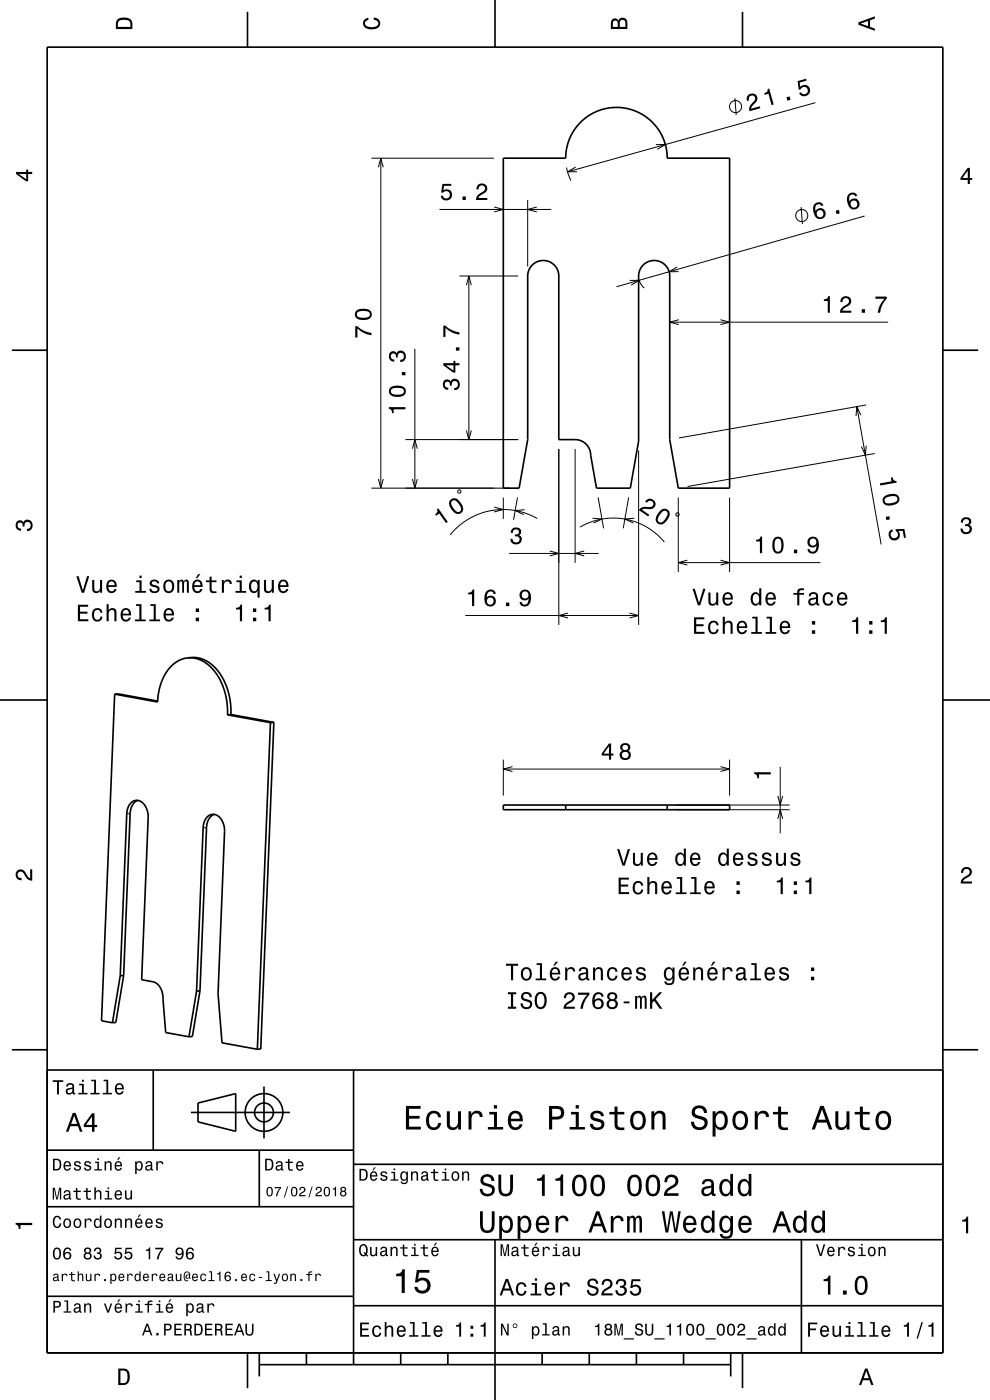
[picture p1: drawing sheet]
<svg xmlns="http://www.w3.org/2000/svg" width="210mm" height="297mm" viewBox="0 0 210 297" stroke-linecap="round" stroke-linejoin="round" font-family="sans-serif">
<g fill="none" stroke="#000" stroke-width=".21">
<path d="M78.8 33.6h26M80.3 35.5l.5-1.9 .5 1.9M80.8 33.6v70M120.2 35.5l.9 2.8M122.1 35.4l-1.7 1.1 2-.1M139.1 30.7h2l-1.7 1M155.9 20.8l.3 3.6M173 21.8l-52.6 14.7M93.2 44.4h23.7M97.5 58.6h12.4M99.5 58.6v34.7M104.8 43.9l2 .5-2 .6"/>
<path d="M111.9 42.4v14.2M113.9 43.9l-2 .5 2 .6M133.6 59.5h2l-1.7 1M135.6 59.5l.4 .9 .7 .7M143.7 56.6l-1.8 1.1 2-.1M169.9 43.9l.3 3.6M183.4 45.8l-52.6 15M88 74v29.6M98.9 60.5l.6-1.9 .5 1.9M142.1 68.3h46.3M144 67.8l-1.9 .5 1.9 .6M152.8 67.8l2 .5-2 .6"/>
<path d="M86 93.3h23.9M87.5 95.2l.5-1.9 .5 1.9M98.9 91.3l.6 2 .5-2M118.5 95.3v37.3M122 95.3v24.1M135.5 95.6v37M181.8 86.3l5.1 29.2M182.6 88.1l-.8-1.8-.2 2M183.7 85.9l-39.7 7M183.7 94.6l-.1 2-.9-1.9M185.5 96.2l-39.6 7M78.8 103.6h29.3"/>
<path d="M80.3 101.6l.5 2 .5-2M87.5 101.6l.5 2 .5-2M97.1 104.1l.5-.1 .1 .5-.5 .1zM104.8 107.6l2 .5-2 .5M106.8 105.6v4.5M108 117.4h19M109.8 105.5l-.9 4.8M111.3 108.1l-2 .2 1.8 .9M114 110l-2.3-1-2.7-.7-2.5-.2-2.4 .2-2.2 .6-2.5 1.2-2 1.4-1.9 2M116.6 116.9l1.9 .5-1.9 .5M123 111.8l2.3-1 2.4-.7 2.5-.2 2.5 .2 2.4 .7 2.3 1.1 1.8 1.3 1.7 1.8M123.9 116.9l-1.9 .5 1.9 .5"/>
<path d="M125.7 109.9l2 .2-1.8 .9M126.9 105.5l1.1 6.6M133.4 105.5l-1.2 6.6M134.5 109.9l-2 .2 1.9 .9M143.5 108.9h.5l-.1 .5h-.5zM143.9 105.6v15.8M143.9 119.4h30.1M145.8 118.8l-1.9 .6 1.9 .5M152.8 118.8l2 .6-2 .5M154.8 105.6v15.8M98.7 130.6h36.8M120.5 130.1l-2 .5 2 .5"/>
<path d="M133.5 130.1l2 .5-2 .5M27.6 172.6l-.7 .1M43.8 175.6h-.7M106.8 161.2v7.6M106.8 163.2h48M108.7 162.6l-1.9 .6 1.9 .5M143.5 171.8h24M143.5 170.8h24M152.8 162.6l2 .6-2 .5M154.8 161.2v7.6M165 168.8l.5 2 .5-2M165 173.7l.5-1.9 .5 1.9"/>
<path d="M165.5 162.7v14.1"/>
<circle cx="156" cy="22.6" r="1.28"/>
<circle cx="170.1" cy="45.7" r="1.28"/>
</g>
<g fill="none" stroke="#000" stroke-width=".35">
<path d="M10 10h190v277h-190zM52.5 2.5v7.5M105 0v10M157.5 2.5v7.5M106.8 33.6h13.2a10.8 10.8 0 0 1 10.8-10.8 10.8 10.8 0 0 1 10.7 10.8h13.3v70h-10.9l-1.8-10.3v-34.7a3.3 3.3 0 0 0-3.3-3.3 3.3 3.3 0 0 0-3.3 3.3v35l-1.8 10h-7.2l-1.2-7a3.3 3.3 0 0 0-3.3-3.3h-3.5v-34.7a3.3 3.3 0 0 0-3.3-3.3 3.3 3.3 0 0 0-3.3 3.3v34.7l-1.8 10.3h-3.3zM2.5 74.3h7.5M200 74.3h7.5M39.9 139.6l.7-.1a7.4 7.4 0 0 1 6.8 4.7l.8 1.8 .5 1.9 .2 1.7 .1 2M39.9 139.6a7.3 7.3 0 0 1 6.7 4.5l.7 1.5 .6 2.1 .3 1.7 .1 2.2M39.9 139.6a7.4 7.4 0 0 0-5.9 5.9l-.4 1.6-.2 1.8-9.1-1.6M0 148.5h10M24.3 147.3l-2.8 69.3 2.3 .4"/>
<path d="M24.3 147.3l.7-.1 8.4 1.5M48.3 151.6l9.1 1.7M49 151.6l9.1 1.6M49 151.6h-.7M57.4 153.3l-2.8 69.3M58.1 153.2l-2.8 69.3-.7 .1M58.1 153.2l-.7 .1M200 148.5h10M29.2 169.8a2.94 2.94 0 0 0-1.6 2.8l-1.4 34.3M45.4 172.8a2.92 2.92 0 0 0-1.6 2.8l-1.4 34.6M106.8 170.8h48v1h-48zM120 170.8v1"/>
<path d="M141.5 170.8v1M25.5 207l1.4-34.3a2.43 2.43 0 0 1 2.5-2.9 3.5 3.5 0 0 1 2 3.7l-1.4 34.3 2.4 .5a3.4 3.4 0 0 1 2.2 3.7l.5 7 5 .9M25.5 207l-1.7 10M26.2 206.9l-1.6 10-.8 .1M26.2 206.9l-.7 .1M41.7 210.3l1.4-34.7a2.43 2.43 0 0 1 2.5-2.8 3.5 3.5 0 0 1 2 3.7l-1.3 34.3 .8 10.4 7.5 1.4M41.7 210.3l-1.6 9.6M42.4 210.2l-1.6 9.7h-.7M42.4 210.2l-.7 .1M2.5 222.7h7.5M10 227h190M32.5 227v17"/>
<path d="M40.5 236h21M42 234l8-2v8l-8-2zM56 230.5v11M75 227v62.5M200 222.7h7.5M10 244h65M10 256h65M55 244v12M75 247h125M10 275h65M75 277h125M75 263h125"/>
<path d="M105 263v34M170 263v24M52.5 287v7.5M55 289.5h100M55 287v5M65 287v2.5M85 287v2.5M95 287v2.5M115 287v2.5M125 287v2.5M135 287v2.5M145 287v2.5"/>
<path d="M155 287v5M157.5 287v7.5"/>
<circle cx="56" cy="236" r="2"/>
<circle cx="56" cy="236" r="4"/>
</g>
<g fill="#000">
<path d="M25 4a2.2 2.2 0 0 0-.4 2.2h3.5v-1.2a1.42 1.42 0 0 0-1.8-1.3zM25.3 4.4a2.13 2.13 0 0 1 2.3 .3l.1 1h-2.7l.1-1z" fill-rule="evenodd"/>
<path d="M77.3 4.2l.8-.4v.4a.7 .7 0 0 0-.7 .5 .7 .7 0 0 0 .4 .8 1.7 1.7 0 0 0 2.5-.5 .9 .9 0 0 0-1-.8v-.5a1.24 1.24 0 0 1 1.4 1.1 1.24 1.24 0 0 1-1.1 1.4 2.22 2.22 0 0 1-2.5-.7l-.1-.5z" fill-rule="evenodd"/>
<path d="M129.8 4.2l-.2 .7v1.3h3.5v-1.4a.98 .98 0 0 0-.8-1 .98 .98 0 0 0-1.1 .6 .83 .83 0 0 0-1.4-.2zM130.1 4.5a.54 .54 0 0 1 .7-.1 .54 .54 0 0 1 .2 .6v.7h-1zM131.6 4.4a.62 .62 0 0 1 .7-.1 .62 .62 0 0 1 .4 .6v.8h-1.2z" fill-rule="evenodd"/>
<path d="M182.1 4.7v.6l3.5 1.2v-.4l-1-.4v-1.4l1-.4v-.4zM182.6 5l1.5-.5v1z" fill-rule="evenodd"/>
<path d="M3.4 36.5v.4l2.1 1.6h.5v-1.6h.8v-.4h-.8v-.5h-.4v.5zM4 36.9h1.6v1.1z" fill-rule="evenodd"/>
<path d="M158.8 20.1a1.16 1.16 0 0 0-.4 1.3l.5-.1a.7 .7 0 0 1 .3-1 .7 .7 0 0 1 .9 .3 .7 .7 0 0 1-.2 1 1.81 1.81 0 0 0-.9 2l2.3-.6-.1-.5-1.9 .6a2.2 2.2 0 0 1 1.2-1.6 1.11 1.11 0 0 0-.2-1.5 1.11 1.11 0 0 0-1.5 .1zM162.8 18.9a.77 .77 0 0 1-.7 .9l.1 .3 .8-.2 .7 2.4 .4-.1-.9-3.4zM166.8 20.6l.2 .8 .7-.2-.2-.7zM169.2 17.2l.2 1.9 .4-.1a.8 .8 0 0 1 1.1-.6 .8 .8 0 0 1 .3 1.2 .8 .8 0 0 1-1.2 0l-.5 .1a1.21 1.21 0 0 0 1.7 .6 1.21 1.21 0 0 0 .4-1.8 1.21 1.21 0 0 0-1.9 0l-.1-1 1.5-.4-.1-.4z" fill-rule="evenodd"/>
<path d="M205.3 35.6l-1.6 2.1v.5h1.6v.8h.4v-.8h.5v-.4h-.5v-2.2zM205.3 36.2v1.6h-1.1z" fill-rule="evenodd"/>
<path d="M93.9 39l-.3 1.9h.4a.79 .79 0 0 1 1.1-.2 .79 .79 0 0 1 .1 1.1 .79 .79 0 0 1-1.2 0l-.1-.3h-.4a1.21 1.21 0 0 0 1.5 1.1 1.21 1.21 0 0 0 .8-1.7 1.21 1.21 0 0 0-1.7-.5l.1-1h1.5v-.4zM98.1 41.7v.7h.7v-.7zM101.4 39.2l-.4 1h.5a.7 .7 0 0 1 .5-.9 .7 .7 0 0 1 .9 .5 .7 .7 0 0 1-.5 .9 1.8 1.8 0 0 0-1.4 1.7h2.4v-.4h-1.9a2.2 2.2 0 0 1 1.5-1.2 1.13 1.13 0 0 0 0-1.6 1.13 1.13 0 0 0-1.6 0z" fill-rule="evenodd"/>
<path d="M172.8 43.2a2.23 2.23 0 0 0 .9 3.3 1.16 1.16 0 0 0 1.4-.7 1.16 1.16 0 0 0-.6-1.5 1.16 1.16 0 0 0-1.5 .5 1.02 1.02 0 0 1 .5-1.5 .58 .58 0 0 1 .7 .4l.5-.1a1.1 1.1 0 0 0-1.9-.4zM173.2 45.4a.75 .75 0 0 1 1.5 0 .75 .75 0 0 1-1.5 0zM177.3 44.7l.2 .7 .6-.2-.2-.7zM180 41.2a2.24 2.24 0 0 0 .9 3.2 1.16 1.16 0 0 0 1.4-.7 1.16 1.16 0 0 0-.6-1.4 1.16 1.16 0 0 0-1.5 .4 1.02 1.02 0 0 1 .4-1.4 .58 .58 0 0 1 .8 .4l.5-.2a1.1 1.1 0 0 0-1.9-.3zM180.4 43.3a.75 .75 0 0 1 1.5 0 .75 .75 0 0 1-1.5 0z" fill-rule="evenodd"/>
<path d="M75.4 69.2v2.4h.4v-1.9a5.2 5.2 0 0 0 3 1.4v-.5a5.2 5.2 0 0 1-3-1.4zM75.7 65.8a1.13 1.13 0 0 0-.4 1.2 1.13 1.13 0 0 0 1 .8 2.28 2.28 0 0 0 2.5-.6 1.14 1.14 0 0 0-.9-1.6 2.85 2.85 0 0 0-2.2 .2zM75.8 66.4a2.37 2.37 0 0 1 2.6 0v.6a2.37 2.37 0 0 1-2.6 0z" fill-rule="evenodd"/>
<path d="M174.8 63.5v.4h.8v2.4h.4v-3.5h-.3a.77 .77 0 0 1-.9 .7zM178.6 63.1l-.3 1h.4a.71 .71 0 0 1 .5-.9 .71 .71 0 0 1 .9 .6 .71 .71 0 0 1-.5 .8 1.8 1.8 0 0 0-1.4 1.7h2.4v-.4h-1.9a2.2 2.2 0 0 1 1.5-1.1 1.13 1.13 0 0 0 .1-1.7 1.13 1.13 0 0 0-1.7 0zM182.8 65.6v.7h.7v-.7zM185.7 62.9v.5h1.9a5.2 5.2 0 0 0-1.4 2.9h.5a5.2 5.2 0 0 1 1.4-3v-.4z" fill-rule="evenodd"/>
<path d="M82.5 86.4v.3a.77 .77 0 0 1 .7 .9h.3v-.8h2.5v-.4zM82.9 82.1a1.13 1.13 0 0 0-.4 1.2 1.13 1.13 0 0 0 1 .8 2.27 2.27 0 0 0 2.5-.6 1.14 1.14 0 0 0-.9-1.6 2.86 2.86 0 0 0-2.2 .2zM83 82.7a2.38 2.38 0 0 1 2.6 0v.6a2.37 2.37 0 0 1-2.6 0zM85.3 78.9v.7h.7v-.7zM82.7 74.8a1.17 1.17 0 0 0-.2 1.3 1.17 1.17 0 0 0 1.1 .6v-.4a.62 .62 0 0 1-.7-.4 .62 .62 0 0 1 .2-.8 .62 .62 0 0 1 .9 .3v.4h.4a.72 .72 0 0 1 .4-.9 .72 .72 0 0 1 .9 .5 .72 .72 0 0 1-.5 .9h-.3v.5a1.18 1.18 0 0 0 1.2-1.5 1.18 1.18 0 0 0-1.8-.6l-.2 .2a.86 .86 0 0 0-1.4-.1z" fill-rule="evenodd"/>
<path d="M94.2 80.8a1.17 1.17 0 0 0-.2 1.2 1.17 1.17 0 0 0 1.1 .7v-.4a.62 .62 0 0 1-.8-.4 .62 .62 0 0 1 .3-.8 .62 .62 0 0 1 .8 .2v.5h.4a.72 .72 0 0 1 .5-.9 .72 .72 0 0 1 .9 .5 .72 .72 0 0 1-.5 .9h-.3v.5a1.18 1.18 0 0 0 1.2-1.5 1.18 1.18 0 0 0-1.9-.6l-.1 .2a.86 .86 0 0 0-1.4-.1zM94 77v.5l2.1 1.5h.5v-1.5h.9v-.5h-.9v-.5h-.4v.5zM94.6 77.5h1.6v1.1zM96.7 73.7v.7h.8v-.7zM94 69.1v2.4h.5v-1.9a5.2 5.2 0 0 0 3 1.4v-.5a5.2 5.2 0 0 1-3-1.4z" fill-rule="evenodd"/>
<path d="M3.6 110.6a.86 .86 0 0 1 1.4 .2 1.06 1.06 0 0 1 1.2-.5 1.06 1.06 0 0 1 .7 1.2 1.1 1.1 0 0 1-1.2 1.2v-.5a.71 .71 0 0 0 .8-1 .71 .71 0 0 0-1.3-.1v.6h-.4a.61 .61 0 0 0-.3-.8 .61 .61 0 0 0-.8 .3 .61 .61 0 0 0 .2 .8l.6 .1v.5a1.15 1.15 0 0 1-1.2-.7 1.15 1.15 0 0 1 .3-1.3z" fill-rule="evenodd"/>
<path d="M92.7 108a.78 .78 0 0 1-.4 1.1l.2 .3 .7-.5 1.4 2.1 .4-.3-2-2.9zM95.7 105.9a1.43 1.43 0 0 0 .1 2.2 1.42 1.42 0 0 0 2 .7 1.42 1.42 0 0 0-.1-2.1 1.51 1.51 0 0 0-2-.8zM95.9 106.2l.4-.1a2.37 2.37 0 0 1 1.5 2.1l-.6 .4a2.36 2.36 0 0 1-1.5-2.1z" fill-rule="evenodd"/>
<path d="M108.6 112.2a1.08 1.08 0 0 1 1.4-.2 1.08 1.08 0 0 1 .5 1.3l-.4 .2a1.06 1.06 0 0 1 .5 1.3 1.06 1.06 0 0 1-1.2 .7 1.1 1.1 0 0 1-1.1-1.2h.4a.71 .71 0 0 0 1 .8 .71 .71 0 0 0 .1-1.3h-.6v-.4a.61 .61 0 0 0 .8-.3 .61 .61 0 0 0-.2-.8 .61 .61 0 0 0-.8 .2l-.2 .5h-.5z" fill-rule="evenodd"/>
<path d="M137.2 106l-.4 .4 .4 .3a.7 .7 0 0 1 .9-.5 .7 .7 0 0 1 .4 .9 .7 .7 0 0 1-.8 .5 1.81 1.81 0 0 0-2.2 .6l2 1.4 .2-.4-1.5-1.1a2.24 2.24 0 0 1 1.8-.1 1.14 1.14 0 0 0 1-1.5 1.14 1.14 0 0 0-1.8-.5zM140.1 108.3a2.29 2.29 0 0 0-.9 2.4 1.14 1.14 0 0 0 1.9 .2 2.31 2.31 0 0 0 .9-2.4 1.14 1.14 0 0 0-1.9-.2zM140.3 108.7l.4-.3a.63 .63 0 0 1 .7 0 .63 .63 0 0 1 .2 .6 2.73 2.73 0 0 1-1.5 1.9l-.5-.4a2.17 2.17 0 0 1 .7-1.8z" fill-rule="evenodd"/>
<path d="M160.4 114.5v.4h.8v2.5h.5v-3.6h-.4a.77 .77 0 0 1-.9 .7zM164.1 114.3a2.67 2.67 0 0 0 .4 3 1.14 1.14 0 0 0 1.7-.9 2.31 2.31 0 0 0-.7-2.5l-.5-.1-.5 .1zM164.7 114.3h.7a2.37 2.37 0 0 1 0 2.7h-.7a2.38 2.38 0 0 1 0-2.7zM168.4 116.6v.8h.7v-.8zM171.6 114.2a1.15 1.15 0 0 0-.1 1.6 1.15 1.15 0 0 0 1.7 0 1.02 1.02 0 0 1-.8 1.2 .56 .56 0 0 1-.7-.5h-.4a1.18 1.18 0 0 0 1.2 .9 1.18 1.18 0 0 0 1.1-1.1 1.77 1.77 0 0 0-1.2-2.5zM171.7 115a.75 .75 0 0 1 1.5 0 .75 .75 0 0 1-1.5 0z" fill-rule="evenodd"/>
<path d="M186.7 102.5v.5l3.5-.6-.1-.4a.77 .77 0 0 1-.8-.8l-.3 .1 .1 .8zM187.5 105.4a1.13 1.13 0 0 0-.2 1.2 1.13 1.13 0 0 0 1.1 .7 2.32 2.32 0 0 0 2.4-1.1 1.15 1.15 0 0 0-1.2-1.4l-1.6 .2zM187.9 105.6a2.73 2.73 0 0 1 2.3-.1l.1 .6a2.38 2.38 0 0 1-2.5 .5l-.1-.7zM187.9 109.6l.1 .7 .8-.1-.2-.7zM188.9 112.5a1.21 1.21 0 0 0-.2 1.7 1.21 1.21 0 0 0 1.7 .2 1.21 1.21 0 0 0 .1-1.8h1l.3 1.5h.4l-.4-1.9-1.8 .1v.4a.8 .8 0 0 1 .5 1.1 .8 .8 0 0 1-1.3 .2 .8 .8 0 0 1 .2-1.3l-.1-.4z" fill-rule="evenodd"/>
<path d="M204.1 110a1.08 1.08 0 0 1 1.4-.2 1.08 1.08 0 0 1 .4 1.3l-.3 .3a1.06 1.06 0 0 1 .5 1.2 1.06 1.06 0 0 1-1.2 .7 1.1 1.1 0 0 1-1.2-1.2h.5a.71 .71 0 0 0 1 .8 .71 .71 0 0 0 .1-1.3h-.6v-.4a.61 .61 0 0 0 .8-.3 .61 .61 0 0 0-.2-.8 .61 .61 0 0 0-.9 .2l-.1 .6h-.5z" fill-rule="evenodd"/>
<path d="M16.5 128.3v3.5h2.2v-.4h-1.7v-1.2h1.5v-.4h-1.5v-1.1h1.7v-.4zM19.8 129.4a1.53 1.53 0 0 0 .8 2.5 1.07 1.07 0 0 0 1.1-1.1h-.4a.67 .67 0 0 1-.6 .7 .67 .67 0 0 1-.7-.6 1.11 1.11 0 0 1 .7-1.5 .6 .6 0 0 1 .6 .6h.4a1.09 1.09 0 0 0-.7-1 1.09 1.09 0 0 0-1.2 .4zM22.6 128.2v3.6h.5v-1.6a.64 .64 0 0 1 .3-.7 .64 .64 0 0 1 .8 .3l.1 2h.4v-1.8a.88 .88 0 0 0-.6-1 .88 .88 0 0 0-1 .5v-1.3zM25.9 129.4a1.54 1.54 0 0 0 .8 2.5 1.05 1.05 0 0 0 1.1-.9h-.5l-.2 .4-.4 .1a.76 .76 0 0 1-.7-.9h1.8a1.16 1.16 0 0 0-.5-1.4 1.16 1.16 0 0 0-1.4 .2zM26.2 129.6a.66 .66 0 0 1 .8-.1 .66 .66 0 0 1 .3 .7h-1.3zM28.9 128.2v.3h.7v2.9h-1v.4h2.3v-.4h-.9v-3.2zM31.9 128.2v.3h.7v2.9h-.9v.4h2.3v-.4h-1v-3.2zM35 129.4a1.54 1.54 0 0 0 .8 2.5 1.05 1.05 0 0 0 1.1-.9h-.5l-.2 .4-.4 .1a.76 .76 0 0 1-.7-.9h1.8a1.16 1.16 0 0 0-.5-1.4 1.16 1.16 0 0 0-1.4 .2zM35.3 129.6a.66 .66 0 0 1 .8-.1 .66 .66 0 0 1 .4 .7h-1.4zM41.5 131v.8h.7v-.8zM41.5 129.1v.7h.7v-.7z" fill-rule="evenodd"/>
<path d="M16.2 122.2l1.1 3.5h.5l1.1-3.5h-.4l-.9 3-.9-3zM19.6 123v1.8a.89 .89 0 0 0 .6 1 .89 .89 0 0 0 1-.5v.4h.5v-2.7h-.5v1.6a.65 .65 0 0 1-.4 .8 .65 .65 0 0 1-.8-.3v-2.1zM22.8 123.3a1.54 1.54 0 0 0 .8 2.5 1.06 1.06 0 0 0 1.1-.8h-.4l-.2 .3-.4 .1a.76 .76 0 0 1-.7-.9h1.8a1.17 1.17 0 0 0-.5-1.4 1.17 1.17 0 0 0-1.5 .2zM23.2 123.5a.66 .66 0 0 1 .8-.1 .66 .66 0 0 1 .3 .7h-1.3zM28.9 123.1v.4h.7v1.9h-.9v.3h2.3v-.3h-1v-2.3zM29.6 122.1v.5h.5v-.5zM32 123.2a.76 .76 0 0 0-.2 .8 .76 .76 0 0 0 .7 .5l.9 .3a.63 .63 0 0 1-.6 .7 .63 .63 0 0 1-.7-.6h-.4a1.07 1.07 0 0 0 1.2 .9 1.07 1.07 0 0 0 .9-1.2l-.4-.3-1.1-.4a.54 .54 0 0 1 .4-.6 .54 .54 0 0 1 .6 .5h.5a1.03 1.03 0 0 0-.7-.9 1.03 1.03 0 0 0-1.1 .3zM34.9 123.3a1.53 1.53 0 0 0 .9 2.5 1.48 1.48 0 0 0 1.2-1.4 1.48 1.48 0 0 0-1.2-1.5l-.5 .1zM35.3 123.6a.67 .67 0 0 1 .7-.2 .67 .67 0 0 1 .5 .5 1.11 1.11 0 0 1-.7 1.5 1.17 1.17 0 0 1-.5-1.8zM37.6 123v2.7h.4v-2l.2-.4h.3l.1 .3v2.1h.4l.1-2 .3-.4 .2 .1 .1 .4v1.9h.4v-1.8a.69 .69 0 0 0-.6-1l-.5 .4-.2-.3-.3-.1-.5 .4v-.3zM42 121.8l-.5 .9h.3l.7-.9zM41.1 123.3a1.54 1.54 0 0 0 .8 2.5 1.06 1.06 0 0 0 1-.8h-.4l-.2 .3-.4 .1a.76 .76 0 0 1-.7-.9h1.8a1.16 1.16 0 0 0-.5-1.4 1.16 1.16 0 0 0-1.4 .2zM41.4 123.5a.66 .66 0 0 1 .8-.1 .66 .66 0 0 1 .3 .7h-1.3zM44.5 122.3v.8h-.8v.4h.8v1.8a1.05 1.05 0 0 0 1.4 .5v-.4a.68 .68 0 0 1-1-.3v-1.6h1v-.4h-1v-.8zM47.1 123v2.7h.4v-1.5a.66 .66 0 0 1 .4-.8 .66 .66 0 0 1 .8 .2v.3h.5a.89 .89 0 0 0-.7-.9 .89 .89 0 0 0-1 .5v-.5zM50.1 123.1v.4h.7v1.9h-.9v.3h2.3v-.3h-.9v-2.3zM50.8 122.1v.5h.5v-.5zM53.1 123.3a1.58 1.58 0 0 0 .8 2.5l.4-.1 .3-.4v1.5h.5v-3.8h-.5v.5l-.1-.3a.88 .88 0 0 0-1.4 .1zM53.4 123.6a.62 .62 0 0 1 .7-.2 .62 .62 0 0 1 .5 .5 1.12 1.12 0 0 1-.7 1.5 1.19 1.19 0 0 1-.5-1.8zM56 123v1.8a.89 .89 0 0 0 .6 1 .89 .89 0 0 0 1.1-.5v.4h.4v-2.7h-.5v1.6a.65 .65 0 0 1-.3 .8 .65 .65 0 0 1-.8-.3l-.1-2.1zM59.3 123.3a1.55 1.55 0 0 0 .8 2.5 1.06 1.06 0 0 0 1.1-.8h-.5l-.2 .3-.4 .1a.76 .76 0 0 1-.7-.9h1.8a1.17 1.17 0 0 0-.5-1.4 1.17 1.17 0 0 0-1.4 .2zM59.6 123.5a.66 .66 0 0 1 .8-.1 .66 .66 0 0 1 .3 .7h-1.3z" fill-rule="evenodd"/>
<path d="M50.1 128.9v.4h.8v2.5h.4v-3.5h-.3a.77 .77 0 0 1-.9 .6zM53.7 131v.8h.7v-.8zM53.7 129.1v.7h.7v-.7zM56.1 128.9v.4h.9v2.5h.4v-3.5h-.3a.77 .77 0 0 1-1 .6z" fill-rule="evenodd"/>
<path d="M99.3 125.7v.4h.8v2.5h.5v-3.5h-.4a.77 .77 0 0 1-.9 .6zM103.3 125.3a2.4 2.4 0 0 0 .2 3.3 1.16 1.16 0 0 0 1.5-.4 1.16 1.16 0 0 0-.2-1.5 1.16 1.16 0 0 0-1.6 0 1.02 1.02 0 0 1 .9-1.2 .58 .58 0 0 1 .6 .5h.5a1.12 1.12 0 0 0-.8-.9 1.12 1.12 0 0 0-1.1 .2zM103.2 127.5a.75 .75 0 0 1 1.5 0 .75 .75 0 0 1-1.5 0zM107.3 127.8v.8h.7v-.8zM110.5 125.4a1.15 1.15 0 0 0 0 1.7 1.15 1.15 0 0 0 1.6-.1 1.03 1.03 0 0 1-.8 1.3 .56 .56 0 0 1-.6-.6h-.5a1.18 1.18 0 0 0 1.3 1 1.18 1.18 0 0 0 1.1-1.1 1.77 1.77 0 0 0-1.2-2.5zM110.7 126.2a.75 .75 0 0 1 1.5 0 .75 .75 0 0 1-1.5 0z" fill-rule="evenodd"/>
<path d="M147.2 131v3.5h2.2v-.5h-1.7v-1.1h1.5v-.5h-1.5v-1h1.7v-.4zM150.5 132a1.53 1.53 0 0 0 .8 2.6 1.05 1.05 0 0 0 1.1-1.1h-.4a.67 .67 0 0 1-.6 .7 .67 .67 0 0 1-.7-.6 1.12 1.12 0 0 1 .7-1.6 .6 .6 0 0 1 .6 .7h.4a1.09 1.09 0 0 0-.7-1 1.09 1.09 0 0 0-1.2 .3zM153.3 130.8v3.7h.5v-1.6a.63 .63 0 0 1 .3-.8 .63 .63 0 0 1 .8 .4l.1 2h.4v-1.8a.88 .88 0 0 0-.6-1 .88 .88 0 0 0-1 .4v-1.3zM156.6 132a1.54 1.54 0 0 0 .8 2.6 1.05 1.05 0 0 0 1.1-.9h-.5l-.2 .3-.4 .2a.75 .75 0 0 1-.7-1h1.8a1.16 1.16 0 0 0-.5-1.3 1.16 1.16 0 0 0-1.4 .1zM156.9 132.3a.66 .66 0 0 1 .8-.2 .66 .66 0 0 1 .4 .8h-1.4zM159.6 130.8v.4h.7v2.9h-.9v.4h2.2v-.4h-.9v-3.3zM162.6 130.8v.4h.7v2.9h-.9v.4h2.3v-.4h-1v-3.3zM165.7 132a1.54 1.54 0 0 0 .8 2.6 1.06 1.06 0 0 0 1.1-.9h-.5l-.2 .3-.4 .2a.75 .75 0 0 1-.7-1h1.8a1.17 1.17 0 0 0-.5-1.3 1.17 1.17 0 0 0-1.4 .1zM166 132.3a.66 .66 0 0 1 .8-.2 .66 .66 0 0 1 .4 .8h-1.4zM172.2 133.7v.8h.7v-.8zM172.2 131.8v.7h.7v-.7z" fill-rule="evenodd"/>
<path d="M146.9 124.9l1.1 3.5h.5l1.1-3.5h-.4l-.9 3-.9-3zM150.3 125.7v1.8a.89 .89 0 0 0 .6 1 .89 .89 0 0 0 1-.5v.4h.5v-2.7h-.5v1.6a.65 .65 0 0 1-.4 .7 .65 .65 0 0 1-.8-.3v-2zM153.5 126a1.54 1.54 0 0 0 .8 2.5 1.06 1.06 0 0 0 1.1-.9h-.4l-.2 .4-.4 .1a.76 .76 0 0 1-.7-.9h1.8a1.17 1.17 0 0 0-.5-1.4 1.17 1.17 0 0 0-1.5 .2zM153.9 126.2a.66 .66 0 0 1 .8-.1 .66 .66 0 0 1 .3 .7h-1.3zM159.5 126a1.58 1.58 0 0 0 .8 2.5l.4-.1 .3-.4v.4h.5v-3.6h-.4v1.3a.89 .89 0 0 0-1.6-.1zM159.9 126.3a.62 .62 0 0 1 .6-.3 .62 .62 0 0 1 .5 .6 1.11 1.11 0 0 1-.7 1.5 1.19 1.19 0 0 1-.4-1.8zM162.7 126a1.54 1.54 0 0 0 .7 2.5 1.06 1.06 0 0 0 1.1-.9h-.4l-.2 .4-.4 .1a.76 .76 0 0 1-.7-.9h1.8a1.16 1.16 0 0 0-.5-1.4 1.16 1.16 0 0 0-1.4 .2zM163 126.2a.66 .66 0 0 1 .8-.1 .66 .66 0 0 1 .3 .7h-1.3zM168.3 125.8v.4h.8v2.2h.5v-2.2h1v-.4h-1v-.4l.3-.2h.7v-.4a1.03 1.03 0 0 0-1.5 .8v.2zM171.8 125.8l-.2 .7h.4a.55 .55 0 0 1 .6-.5 .55 .55 0 0 1 .4 .7l-.2 .1a1 1 0 0 0-1 .2 1 1 0 0 0-.3 1 .94 .94 0 0 0 1.6 .1l.1 .3h.6v-.3l-.2-.1-.1-.2v-1.4a1.02 1.02 0 0 0-.6-.8 1.02 1.02 0 0 0-1.1 .2zM172 127.4l1.1-.4a.77 .77 0 0 1-.2 .9 .77 .77 0 0 1-.9 .1l-.1-.3zM174.8 126a1.53 1.53 0 0 0 .8 2.5 1.05 1.05 0 0 0 1.1-1.1h-.4a.67 .67 0 0 1-.6 .7 .67 .67 0 0 1-.7-.6 1.12 1.12 0 0 1 .6-1.5 .59 .59 0 0 1 .7 .6h.4a1.09 1.09 0 0 0-.7-1 1.09 1.09 0 0 0-1.2 .4zM177.8 126a1.54 1.54 0 0 0 .8 2.5 1.06 1.06 0 0 0 1.1-.9h-.4l-.2 .4-.4 .1a.76 .76 0 0 1-.7-.9h1.8a1.16 1.16 0 0 0-.5-1.4 1.16 1.16 0 0 0-1.5 .2zM178.2 126.2a.66 .66 0 0 1 .8-.1 .66 .66 0 0 1 .3 .7h-1.3z" fill-rule="evenodd"/>
<path d="M180.8 131.6v.4h.8v2.5h.4v-3.6h-.3a.77 .77 0 0 1-.9 .7zM184.4 133.7v.8h.7v-.8zM184.4 131.8v.7h.7v-.7zM186.8 131.6v.4h.9v2.5h.4v-3.6h-.3a.77 .77 0 0 1-1 .7z" fill-rule="evenodd"/>
<path d="M129.2 157.7l-1.6 2.1v.5h1.6v.9h.4v-.9h.5v-.4h-.5v-2.2zM129.2 158.3v1.6h-1.1zM131.8 157.9a.84 .84 0 0 0 .2 1.4 1.11 1.11 0 0 0-.4 1.5 1.11 1.11 0 0 0 1.5 .4 1.03 1.03 0 0 0 .7-.9 1.03 1.03 0 0 0-.5-1 .89 .89 0 0 0 .4-1.1 .89 .89 0 0 0-1.1-.6zM131.9 160.2a.71 .71 0 0 1 1.4 0 .71 .71 0 0 1-1.4 0zM132 158.6a.6 .6 0 0 1 1.2 0 .6 .6 0 0 1-1.2 0z" fill-rule="evenodd"/>
<path d="M160 163.8h3.5v.5h-2.5v.8h-.3a.77 .77 0 0 0-.7-.9z" fill-rule="evenodd"/>
<path d="M3.6 184.7a1.22 1.22 0 0 1 2 .8l.4 .5 .4 .3v-1.9h.4v2.4a1.8 1.8 0 0 1-1.7-1.4 .71 .71 0 0 0-.9-.5 .71 .71 0 0 0-.5 .9 .71 .71 0 0 0 .9 .5v.4a1.19 1.19 0 0 1-1.2-.6 1.19 1.19 0 0 1 .2-1.4z" fill-rule="evenodd"/>
<path d="M131.2 186.2v3.5h2.2v-.4h-1.7v-1.2h1.6v-.4h-1.6v-1.1h1.7v-.4zM134.5 187.3a1.53 1.53 0 0 0 .8 2.5 1.06 1.06 0 0 0 1.1-1.1h-.4a.67 .67 0 0 1-.6 .7 .67 .67 0 0 1-.7-.6 1.11 1.11 0 0 1 .7-1.5 .59 .59 0 0 1 .6 .6h.4a1.09 1.09 0 0 0-.7-1 1.09 1.09 0 0 0-1.2 .4zM137.3 186.1v3.6h.5v-1.6a.63 .63 0 0 1 .5-.8 .63 .63 0 0 1 .7 .7v1.7h.4v-1.8a.88 .88 0 0 0-.6-1 .88 .88 0 0 0-1 .5v-1.3zM140.6 187.3a1.54 1.54 0 0 0 .8 2.5 1.07 1.07 0 0 0 1.1-.9h-.5l-.2 .4-.4 .1a.76 .76 0 0 1-.7-.9h1.8a1.17 1.17 0 0 0-.5-1.4 1.17 1.17 0 0 0-1.4 .2zM140.9 187.5a.66 .66 0 0 1 .8-.2 .66 .66 0 0 1 .4 .8h-1.4zM143.6 186.1v.3h.7v2.9h-.9v.4h2.2v-.4h-.9v-3.2zM146.6 186.1v.3h.7v2.9h-.9v.4h2.3v-.4h-1v-3.2zM149.7 187.3a1.54 1.54 0 0 0 .8 2.5 1.07 1.07 0 0 0 1.1-.9h-.5l-.2 .4-.4 .1a.76 .76 0 0 1-.7-.9h1.8a1.17 1.17 0 0 0-.5-1.4 1.17 1.17 0 0 0-1.4 .2zM150 187.5a.66 .66 0 0 1 .8-.2 .66 .66 0 0 1 .4 .8h-1.4zM156.2 188.9v.8h.7v-.8zM156.2 187v.7h.7v-.7z" fill-rule="evenodd"/>
<path d="M130.9 180.1l1.1 3.5h.5l1.1-3.5h-.4l-.9 3-.9-3zM134.3 180.9v1.8a.89 .89 0 0 0 .6 1 .89 .89 0 0 0 1-.5v.4h.5v-2.7h-.5v1.6a.65 .65 0 0 1-.4 .8 .65 .65 0 0 1-.8-.3v-2.1zM137.5 181.2a1.54 1.54 0 0 0 .8 2.5 1.07 1.07 0 0 0 1.1-.8h-.4l-.2 .3-.4 .1a.76 .76 0 0 1-.7-.9h1.8a1.16 1.16 0 0 0-.5-1.4 1.16 1.16 0 0 0-1.5 .2zM137.9 181.4a.66 .66 0 0 1 .8-.1 .66 .66 0 0 1 .3 .7h-1.3zM143.5 181.2a1.57 1.57 0 0 0 .8 2.5l.4-.1 .3-.4v.4h.5v-3.6h-.4v1.3a.89 .89 0 0 0-1.6-.1zM143.9 181.5a.62 .62 0 0 1 .6-.2 .62 .62 0 0 1 .5 .5 1.12 1.12 0 0 1-.7 1.5 1.19 1.19 0 0 1-.4-1.8zM146.6 181.2a1.55 1.55 0 0 0 .8 2.5 1.07 1.07 0 0 0 1.1-.8h-.4l-.2 .3-.4 .1a.76 .76 0 0 1-.7-.9h1.8a1.17 1.17 0 0 0-.5-1.4 1.17 1.17 0 0 0-1.5 .2zM147 181.4a.66 .66 0 0 1 .8-.1 .66 .66 0 0 1 .3 .7h-1.3zM152.6 181.2a1.57 1.57 0 0 0 .8 2.5l.4-.1 .4-.4v.4h.4v-3.6h-.4v1.3a.89 .89 0 0 0-1.6-.1zM153 181.5a.62 .62 0 0 1 .6-.2 .62 .62 0 0 1 .5 .5 1.12 1.12 0 0 1-.6 1.5 1.19 1.19 0 0 1-.5-1.8zM155.8 181.2a1.54 1.54 0 0 0 .8 2.5 1.07 1.07 0 0 0 1-.8h-.4l-.2 .3-.4 .1a.76 .76 0 0 1-.7-.9h1.8a1.17 1.17 0 0 0-.5-1.4 1.17 1.17 0 0 0-1.4 .2zM156.1 181.4a.66 .66 0 0 1 .8-.1 .66 .66 0 0 1 .3 .7h-1.3zM158.9 181.1a.75 .75 0 0 0-.3 .8 .75 .75 0 0 0 .7 .5l.9 .3a.63 .63 0 0 1-.6 .7 .63 .63 0 0 1-.6-.6h-.5a1.07 1.07 0 0 0 1.2 .9 1.07 1.07 0 0 0 .9-1.2l-.4-.3-1.1-.4a.53 .53 0 0 1 .5-.6 .53 .53 0 0 1 .6 .4h.4a1.03 1.03 0 0 0-.7-.8 1.03 1.03 0 0 0-1 .3zM161.9 181.1a.75 .75 0 0 0-.2 .8 .75 .75 0 0 0 .7 .5l.9 .3a.63 .63 0 0 1-.6 .7 .63 .63 0 0 1-.7-.6h-.4a1.07 1.07 0 0 0 1.2 .9 1.07 1.07 0 0 0 .9-1.2l-.4-.3-1.1-.4a.54 .54 0 0 1 .4-.6 .54 .54 0 0 1 .6 .4h.5a1.03 1.03 0 0 0-.7-.8 1.03 1.03 0 0 0-1.1 .3zM164.6 180.9v1.8a.89 .89 0 0 0 .6 1 .89 .89 0 0 0 1.1-.5v.4h.4v-2.7h-.4v1.6a.64 .64 0 0 1-.4 .8 .64 .64 0 0 1-.8-.3v-2.1zM168 181.1a.75 .75 0 0 0-.3 .8 .75 .75 0 0 0 .8 .5l.8 .3a.63 .63 0 0 1-.6 .7 .63 .63 0 0 1-.6-.6h-.5a1.07 1.07 0 0 0 1.2 .9 1.07 1.07 0 0 0 1-1.2l-.5-.3-1-.4a.54 .54 0 0 1 .4-.6 .54 .54 0 0 1 .6 .4h.4a1.03 1.03 0 0 0-.7-.8 1.03 1.03 0 0 0-1 .3z" fill-rule="evenodd"/>
<path d="M164.8 186.8v.4h.8v2.5h.4v-3.5h-.3a.77 .77 0 0 1-.9 .6zM168.4 188.9v.8h.7v-.8zM168.4 187v.7h.7v-.7zM170.8 186.8v.4h.9v2.5h.4v-3.5h-.3a.78 .78 0 0 1-1 .6z" fill-rule="evenodd"/>
<path d="M204.2 184.2a1.18 1.18 0 0 1 1.9 .3 1.18 1.18 0 0 1-1 1.7l-.5 .4-.3 .4h1.9v.4h-2.4a1.81 1.81 0 0 1 1.4-1.7 .71 .71 0 0 0 .5-.9 .71 .71 0 0 0-.9-.5 .71 .71 0 0 0-.5 .9h-.5z" fill-rule="evenodd"/>
<path d="M107.3 204.5v.4h1.1v3.1h.4v-3.1h1.1v-.4zM110.8 205.5a1.53 1.53 0 0 0 .9 2.6 1.48 1.48 0 0 0 1.1-1.5 1.48 1.48 0 0 0-1.1-1.4l-.5 .1zM111.1 205.8a.67 .67 0 0 1 .7-.2 .67 .67 0 0 1 .5 .5 1.11 1.11 0 0 1-.6 1.6 1.17 1.17 0 0 1-.6-1.9zM113.8 204.3v.4h.7v2.9h-.9v.4h2.3v-.4h-.9v-3.3zM117.9 204l-.5 .9h.3l.7-.9zM116.9 205.5a1.54 1.54 0 0 0 .8 2.6 1.07 1.07 0 0 0 1.1-.9h-.4l-.3 .3-.3 .2a.76 .76 0 0 1-.7-1h1.7a1.17 1.17 0 0 0-.4-1.3 1.17 1.17 0 0 0-1.5 .1zM117.3 205.8a.66 .66 0 0 1 .8-.2 .66 .66 0 0 1 .3 .8h-1.3zM119.9 205.2v2.8h.4v-1.6a.66 .66 0 0 1 .4-.8 .66 .66 0 0 1 .8 .3l.1 .2h.4a.89 .89 0 0 0-.7-.9 .89 .89 0 0 0-1 .5v-.5zM123 205.4l-.2 .6h.4a.55 .55 0 0 1 .7-.5 .55 .55 0 0 1 .3 .8h-.2a1 1 0 0 0-1 .2 1 1 0 0 0-.3 1.1 .93 .93 0 0 0 1.7 0l.1 .3 .5 .1v-.4h-.2v-1.6a1.02 1.02 0 0 0-.7-.8 1.02 1.02 0 0 0-1.1 .2zM123.2 206.9l1.1-.3a.77 .77 0 0 1-.2 .9 .77 .77 0 0 1-.9 0zM125.8 205.2v2.8h.4v-1.6a.63 .63 0 0 1 .4-.8 .63 .63 0 0 1 .8 .4v2h.5v-1.8a.89 .89 0 0 0-.6-1 .89 .89 0 0 0-1.1 .5v-.5zM129.1 205.5a1.53 1.53 0 0 0 .8 2.6 1.06 1.06 0 0 0 1.1-1.1h-.4a.67 .67 0 0 1-.7 .7 .67 .67 0 0 1-.7-.6 1.11 1.11 0 0 1 .7-1.6 .59 .59 0 0 1 .7 .6h.4a1.09 1.09 0 0 0-.8-.9 1.09 1.09 0 0 0-1.1 .3zM132.1 205.5a1.54 1.54 0 0 0 .8 2.6 1.07 1.07 0 0 0 1.1-.9h-.5l-.2 .3-.4 .2a.76 .76 0 0 1-.7-1h1.8a1.17 1.17 0 0 0-.5-1.3 1.17 1.17 0 0 0-1.4 .1zM132.4 205.8a.66 .66 0 0 1 .8-.2 .66 .66 0 0 1 .4 .8h-1.4zM135.2 205.4a.75 .75 0 0 0-.2 .8 .75 .75 0 0 0 .7 .5l.9 .4a.63 .63 0 0 1-.6 .6 .63 .63 0 0 1-.7-.6h-.4a1.07 1.07 0 0 0 1.2 .9 1.07 1.07 0 0 0 .9-1.2l-.4-.3-1.1-.3a.54 .54 0 0 1 .4-.7 .54 .54 0 0 1 .6 .5h.5a1.03 1.03 0 0 0-.7-.9 1.03 1.03 0 0 0-1.1 .3zM141.1 205.5a1.57 1.57 0 0 0 .8 2.6l.4-.2 .4-.4a.73 .73 0 0 1-.4 1 .73 .73 0 0 1-1-.3h-.4a1.1 1.1 0 0 0 1.3 .8 1.1 1.1 0 0 0 .9-1.2v-2.6h-.4v.5l-.4-.4a.9 .9 0 0 0-1.2 .2zM141.4 205.8a.63 .63 0 0 1 .7-.2 .63 .63 0 0 1 .5 .6 1.11 1.11 0 0 1-.7 1.5 1.2 1.2 0 0 1-.5-1.9zM145.2 204l-.5 .9h.3l.7-.9zM144.2 205.5a1.55 1.55 0 0 0 .8 2.6 1.07 1.07 0 0 0 1.1-.9h-.4l-.2 .3-.4 .2a.76 .76 0 0 1-.7-1h1.8a1.17 1.17 0 0 0-.5-1.3 1.17 1.17 0 0 0-1.5 .1zM144.6 205.8a.66 .66 0 0 1 .8-.2 .66 .66 0 0 1 .3 .8h-1.3zM147 205.2v2.8h.5v-1.6a.63 .63 0 0 1 .5-.9 .63 .63 0 0 1 .7 .8v1.7h.4v-1.8a.89 .89 0 0 0-.6-1 .89 .89 0 0 0-1 .5v-.5zM151.3 204l-.5 .9h.3l.7-.9zM150.3 205.5a1.54 1.54 0 0 0 .8 2.6 1.06 1.06 0 0 0 1.1-.9h-.4l-.3 .3-.3 .2a.76 .76 0 0 1-.7-1h1.7a1.16 1.16 0 0 0-.4-1.3 1.16 1.16 0 0 0-1.5 .1zM150.7 205.8a.66 .66 0 0 1 .8-.2 .66 .66 0 0 1 .3 .8h-1.3zM153.3 205.2v2.8h.4v-1.6a.66 .66 0 0 1 .4-.8 .66 .66 0 0 1 .8 .3l.1 .2h.4a.89 .89 0 0 0-.7-.9 .89 .89 0 0 0-1 .5v-.5zM156.4 205.4l-.2 .6h.4a.55 .55 0 0 1 .6-.5 .55 .55 0 0 1 .4 .8h-.2a1 1 0 0 0-1 .2 1 1 0 0 0-.3 1.1 .93 .93 0 0 0 1.7 0l.1 .3 .5 .1v-.4h-.2v-1.6a1.02 1.02 0 0 0-1.8-.6zM156.6 206.9l1.1-.3a.77 .77 0 0 1-.2 .9 .77 .77 0 0 1-.9 0zM159.4 204.3v.4h.7v2.9h-.9v.4h2.2v-.4h-.9v-3.3zM162.5 205.5a1.54 1.54 0 0 0 .8 2.6 1.07 1.07 0 0 0 1-.9h-.4l-.2 .3-.4 .2a.76 .76 0 0 1-.7-1h1.8a1.17 1.17 0 0 0-.5-1.3 1.17 1.17 0 0 0-1.4 .1zM162.8 205.8a.66 .66 0 0 1 .8-.2 .66 .66 0 0 1 .3 .8h-1.3zM165.5 205.4a.75 .75 0 0 0-.2 .8 .75 .75 0 0 0 .7 .5l.9 .4a.63 .63 0 0 1-.6 .6 .63 .63 0 0 1-.6-.6h-.5a1.07 1.07 0 0 0 1.2 .9 1.07 1.07 0 0 0 .9-1.2l-.4-.3-1.1-.3a.53 .53 0 0 1 .5-.7 .53 .53 0 0 1 .6 .5h.4a1.03 1.03 0 0 0-.7-.9 1.03 1.03 0 0 0-1.1 .3zM172 207.2v.8h.7v-.8zM172 205.2v.8h.7v-.8z" fill-rule="evenodd"/>
<path d="M107.7 210.5v.4h.7v2.7h-.7v.4h1.8v-.4h-.7v-2.7h.7v-.4zM110.8 210.7a.97 .97 0 0 0-.2 1.1 .97 .97 0 0 0 .9 .6 .77 .77 0 0 1 .9 .9 .84 .84 0 0 1-.9 .3 .84 .84 0 0 1-.6-.8h-.5a1.21 1.21 0 0 0 1.5 1.3 1.21 1.21 0 0 0 .7-1.8l-.8-.3a.72 .72 0 0 1-.8-.6 .7 .7 0 0 1 .7-.6 .7 .7 0 0 1 .7 .7h.4a1.17 1.17 0 0 0-.7-1.1 1.17 1.17 0 0 0-1.3 .3zM113.7 210.9a2.52 2.52 0 0 0 .5 3.1 1.21 1.21 0 0 0 1.7-1 1.94 1.94 0 0 0-.9-2.6l-.8 .1zM114.4 210.9l.3-.1a1.7 1.7 0 0 1 .3 2.8l-.3 .1a1.12 1.12 0 0 1-.8-1.4v-.7zM119.9 210.8l-.3 .9h.5a.7 .7 0 0 1 .5-.8 .7 .7 0 0 1 .8 .5 .7 .7 0 0 1-.5 .9 1.8 1.8 0 0 0-1.4 1.7h2.4v-.4h-1.9a2.22 2.22 0 0 1 1.5-1.2 1.13 1.13 0 0 0 .1-1.7 1.13 1.13 0 0 0-1.7 .1zM122.6 210.6v.4h1.9a5.2 5.2 0 0 0-1.4 3h.5a5.3 5.3 0 0 1 1.4-3v-.4zM126.2 210.8a2.4 2.4 0 0 0 .1 3.2 1.16 1.16 0 0 0 1.6-.3 1.16 1.16 0 0 0-.2-1.6 1.16 1.16 0 0 0-1.6 .1 1.02 1.02 0 0 1 .8-1.3 .58 .58 0 0 1 .7 .5h.4a1.12 1.12 0 0 0-.7-.9 1.12 1.12 0 0 0-1.1 .3zM126.1 213a.75 .75 0 0 1 1.5 0 .75 .75 0 0 1-1.5 0zM129.1 210.7a.84 .84 0 0 0 .1 1.4 1.11 1.11 0 0 0-.4 1.6 1.11 1.11 0 0 0 1.6 .3 1.03 1.03 0 0 0 .7-.9 1.03 1.03 0 0 0-.6-1 .89 .89 0 0 0 .4-1.1 .89 .89 0 0 0-1-.5zM129.1 213a.75 .75 0 0 1 1.5 0 .75 .75 0 0 1-1.5 0zM129.3 211.5a.59 .59 0 0 1 1.1 0 .59 .59 0 0 1-1.1 0zM132.3 212.4v.4h1.2v-.4zM134.7 211.3v2.7h.4v-1.8a.49 .49 0 0 1 .4-.6l.2 .3 .1 2.1h.3l.1-2.1 .3-.3 .2 .1 .1 .4v1.9h.4v-1.9a.69 .69 0 0 0-.6-.9l-.5 .4-.2-.3-.3-.1-.5 .4v-.3zM137.9 210.5v3.5h.4v-1.2l.5-.5 1.1 1.7h.6l-1.4-2 1.4-1.5h-.7l-1.5 1.6v-1.6z" fill-rule="evenodd"/>
<path d="M11.2 229.2v.3h.9v2.7h.4v-2.7h.9v-.3zM14.3 230l-.3 .5h.4a.47 .47 0 0 1 .6-.4 .47 .47 0 0 1 .3 .6l-.2 .1a.84 .84 0 0 0-1 .2 .84 .84 0 0 0 0 1.1 .9 .9 0 0 0 1.3-.2l.1 .2 .5 .1v-.3l-.3-.1v-.1v-1.2a.87 .87 0 0 0-.6-.7 .87 .87 0 0 0-.8 .2zM14.4 231.3l.9-.3a.66 .66 0 0 1-.1 .7 .66 .66 0 0 1-.8 .1zM16.8 229.9v.3h.6v1.6h-.8v.4h2v-.4h-.8v-1.9zM17.4 229.1v.4h.4v-.4zM19.4 229.1v.3h.6v2.4h-.8v.4h1.9v-.4h-.7v-2.7zM22 229.1v.3h.6v2.4h-.8v.4h1.9v-.4h-.7v-2.7zM24.6 230.1a1.32 1.32 0 0 0 .7 2.1 .9 .9 0 0 0 .9-.7h-.3l-.2 .3-.4 .1a.65 .65 0 0 1-.5-.8h1.5a1 1 0 0 0-.4-1.2 1 1 0 0 0-1.3 .2zM24.9 230.3a.57 .57 0 0 1 .7-.1 .57 .57 0 0 1 .3 .6h-1.1z" fill-rule="evenodd"/>
<path d="M86.1 234.6v5h3.2v-.6h-2.5v-1.7h2.2v-.6h-2.2v-1.5h2.4v-.6zM90.8 236.2a2.6 2.6 0 0 0 .5 3.4 1.59 1.59 0 0 0 2.3-1.4h-.6a.95 .95 0 0 1-.9 1 .95 .95 0 0 1-1-.9 1.59 1.59 0 0 1 .9-2.1 .86 .86 0 0 1 .9 .8h.7a1.56 1.56 0 0 0-1.1-1.3 1.56 1.56 0 0 0-1.7 .5zM94.8 235.8v2.5a1.27 1.27 0 0 0 .9 1.4 1.27 1.27 0 0 0 1.5-.7v.6h.6v-3.8h-.6v2.2a.92 .92 0 0 1-.6 1.1 .92 .92 0 0 1-1.2-.4v-2.9zM99.4 235.8v3.8h.6v-2.2a.95 .95 0 0 1 .5-1.1 .95 .95 0 0 1 1.2 .3l.1 .4h.6a1.28 1.28 0 0 0-1-1.4 1.28 1.28 0 0 0-1.4 .8v-.6zM103.8 235.9v.5h1v2.7h-1.3v.5h3.2v-.5h-1.3v-3.2zM104.8 234.4v.8h.6v-.8zM108.1 236.2a2.63 2.63 0 0 0 .5 3.4 1.58 1.58 0 0 0 2.2-1.1h-.6l-.3 .5-.5 .2a1.08 1.08 0 0 1-1-1.3h2.5a1.66 1.66 0 0 0-.7-2 1.66 1.66 0 0 0-2.1 .3zM108.6 236.5a.94 .94 0 0 1 1.2-.2 .94 .94 0 0 1 .5 1h-1.9zM116.5 234.6v5h.6v-2.1h.8a1.47 1.47 0 0 0 1.8-1.2 1.47 1.47 0 0 0-1.5-1.7zM117.1 235.2a1.6 1.6 0 0 1 1.8 .5 .86 .86 0 0 1 0 .9 .86 .86 0 0 1-.9 .3h-.9zM121.1 235.9v.5h1v2.7h-1.3v.5h3.3v-.5h-1.3v-3.2zM122.1 234.4v.8h.7v-.8zM125.6 235.9a1.08 1.08 0 0 0-.3 1.2 1.08 1.08 0 0 0 1 .7l1.1 .4a.57 .57 0 0 1 .2 .6 .57 .57 0 0 1-.5 .4 .96 .96 0 0 1-1.4-.8h-.6a1.6 1.6 0 0 0 1.3 1.4 1.6 1.6 0 0 0 1.7-.8 1.13 1.13 0 0 0-1-1.6l-1.1-.3-.2-.4a.87 .87 0 0 1 .9-.5 .87 .87 0 0 1 .8 .6h.6a1.4 1.4 0 0 0-2.1-1.1zM130.4 234.7v1.2h-1.1v.5h1.1v2.6l.2 .4 .4 .3h1.4v-.5a.98 .98 0 0 1-1.4-.5v-2.3h1.4v-.5h-1.4v-1.2zM134.1 236.2a2.56 2.56 0 0 0 .5 3.4 1.72 1.72 0 0 0 1.8-.2 1.72 1.72 0 0 0 .6-1.7 1.7 1.7 0 0 0-.9-1.9 1.7 1.7 0 0 0-2 .4zM134.6 236.6a.96 .96 0 0 1 1-.4 .96 .96 0 0 1 .7 .8 1.59 1.59 0 0 1-1 2.2 1.19 1.19 0 0 1-1-1.5zM138.2 235.8v3.8h.6v-2.2a.97 .97 0 0 1 .5-1.1 .97 .97 0 0 1 1.1 .1l.1 .8v2.4h.7v-2.5a1.27 1.27 0 0 0-.9-1.4 1.27 1.27 0 0 0-1.5 .6v-.5zM147.1 234.9a1.38 1.38 0 0 0-.3 1.5 1.38 1.38 0 0 0 1.3 .9 1.26 1.26 0 0 1 1.4 .9 1.15 1.15 0 0 1-1.3 .9 1.15 1.15 0 0 1-1-1.1h-.7a1.8 1.8 0 0 0 1.7 1.8 1.8 1.8 0 0 0 1.9-1.6 1.45 1.45 0 0 0-1.5-1.4 1.02 1.02 0 0 1-1.2-.9 .99 .99 0 0 1 1.1-.8 .99 .99 0 0 1 .8 1h.7a1.67 1.67 0 0 0-1-1.6 1.67 1.67 0 0 0-1.9 .4zM151.2 235.8v5.3h.6v-2.1a1.32 1.32 0 0 0 1.4 .7 1.32 1.32 0 0 0 1.1-1.1 2.43 2.43 0 0 0-.8-2.8 1.22 1.22 0 0 0-1.7 .5v-.5zM152.1 236.6a.89 .89 0 0 1 .9-.4 .89 .89 0 0 1 .7 .8 1.61 1.61 0 0 1-.9 2.2 1.19 1.19 0 0 1-1-1.5zM155.8 236.2a2.56 2.56 0 0 0 .5 3.4 1.72 1.72 0 0 0 1.8-.2 1.72 1.72 0 0 0 .6-1.7 1.7 1.7 0 0 0-.9-1.9 1.7 1.7 0 0 0-2 .4zM156.3 236.6a.96 .96 0 0 1 1-.4 .96 .96 0 0 1 .7 .8 1.59 1.59 0 0 1-1 2.2 1.19 1.19 0 0 1-1-1.5zM160.1 235.8v3.8h.6v-2.2a.95 .95 0 0 1 .5-1.1 .95 .95 0 0 1 1.2 .3l.1 .4h.6a1.28 1.28 0 0 0-1-1.4 1.28 1.28 0 0 0-1.4 .8v-.6zM165.1 234.7v1.2h-1.1v.5h1.1v2.6l.2 .4 .4 .3h1.4v-.5a.97 .97 0 0 1-1.4-.5v-2.3h1.4v-.5h-1.4v-1.2zM174 234.6l-1.8 5h.6l.6-1.5h2l.5 1.5h.7l-1.9-5zM174.4 235.3l.7 2.2h-1.5zM177.2 235.8v2.5a1.27 1.27 0 0 0 .9 1.4 1.27 1.27 0 0 0 1.5-.7v.6h.6v-3.8h-.6v2.2a.92 .92 0 0 1-.6 1.1 .92 .92 0 0 1-1.1-.4l-.1-2.9zM182.4 234.7v1.2h-1.1v.5h1.1v2.6l.2 .4 .4 .3h1.5v-.5a.97 .97 0 0 1-1.4-.5l-.1-2.3h1.5v-.5h-1.5v-1.2zM186.1 236.2a2.56 2.56 0 0 0 .6 3.4 1.72 1.72 0 0 0 1.8-.2 1.72 1.72 0 0 0 .6-1.7 1.7 1.7 0 0 0-.9-1.9 1.7 1.7 0 0 0-2.1 .4zM186.6 236.6a.96 .96 0 0 1 1-.4 .96 .96 0 0 1 .7 .8 1.59 1.59 0 0 1-.9 2.2 1.19 1.19 0 0 1-1.1-1.5z" fill-rule="evenodd"/>
<path d="M3.3 259.4h3.5v.5h-2.5v.8h-.3a.77 .77 0 0 0-.7-.9z" fill-rule="evenodd"/>
<path d="M11.2 252v2.5h.3v-2.3l.4 2.3h.3l.5-2.3v2.3h.3v-2.5h-.5l-.4 2.2-.5-2.2zM13.7 252.6l-.2 .5h.3a.39 .39 0 0 1 .5-.4 .39 .39 0 0 1 .3 .6h-.2a.65 .65 0 0 0-.9 .4 .65 .65 0 0 0 .5 .8l.7-.3v.2l.4 .1v-.3h-.1l-.1-1.1a.72 .72 0 0 0-.4-.6 .72 .72 0 0 0-.8 .1zM13.8 253.7l.8-.2a.55 .55 0 0 1-.1 .6 .55 .55 0 0 1-.7 .1zM16.1 252v.6h-.5v.3h.5v1.3a.75 .75 0 0 0 1 .3v-.3a.48 .48 0 0 1-.7-.2v-1.1h.7v-.3h-.7v-.6zM18.3 252v.6h-.6v.3h.6v1.3a.75 .75 0 0 0 1 .3v-.3l-.6-.1-.1-.3v-.9h.7v-.3h-.7v-.6zM20 251.9v2.6h.3v-1.1a.45 .45 0 0 1 .4-.7 .45 .45 0 0 1 .5 .6v1.2h.3v-1.3a.63 .63 0 0 0-.4-.7 .63 .63 0 0 0-.8 .3v-.9zM22.3 252.6v.3h.5v1.3h-.6v.3h1.6v-.3h-.7v-1.6zM22.8 251.9v.3h.4v-.3zM24.5 252.7a1.04 1.04 0 0 0-.2 1.2 1.04 1.04 0 0 0 1.1 .6l.5-.6h-.4l-.4 .4a.54 .54 0 0 1-.5-.7h1.3a.83 .83 0 0 0-.4-1 .83 .83 0 0 0-1 .1zM24.8 252.9l.1-.1a.48 .48 0 0 1 .5 .1 .48 .48 0 0 1 .2 .4h-1zM26.5 252.5v1.3a.63 .63 0 0 0 .4 .7 .63 .63 0 0 0 .8-.3v.3h.3v-2h-.3v1.2a.46 .46 0 0 1-.3 .5 .46 .46 0 0 1-.6-.2v-1.5z" fill-rule="evenodd"/>
<path d="M11.3 245.8v2.5h.8a1.37 1.37 0 0 0 .7-2.2 1.56 1.56 0 0 0-1.5-.3zM11.6 246.1a.98 .98 0 0 1 1.1 .7 .98 .98 0 0 1-.6 1.2h-.5zM13.7 246.6a1.04 1.04 0 0 0-.2 1.2 1.04 1.04 0 0 0 1 .5l.5-.5h-.3l-.4 .3a.54 .54 0 0 1-.5-.7h1.3a.83 .83 0 0 0-.4-.9 .83 .83 0 0 0-1 .1zM13.9 246.7l.2-.1a.48 .48 0 0 1 .5 .1 .48 .48 0 0 1 .1 .5h-.9zM15.9 246.5l-.2 .1a.68 .68 0 0 0 .9 .9l.2 .1a.43 .43 0 0 1-.4 .5 .43 .43 0 0 1-.4-.4h-.3a.74 .74 0 0 0 .9 .7 .74 .74 0 0 0 .5-1l-1-.4a.38 .38 0 0 1 .3-.5 .38 .38 0 0 1 .4 .4h.3a.77 .77 0 0 0-1.2-.4zM18 246.5l-.1 .1a.68 .68 0 0 0 .9 .9l.2 .1a.43 .43 0 0 1-.4 .5 .43 .43 0 0 1-.5-.4h-.3a.74 .74 0 0 0 .9 .7 .74 .74 0 0 0 .5-1l-.9-.4a.38 .38 0 0 1 .3-.5 .38 .38 0 0 1 .4 .4h.3a.78 .78 0 0 0-1.3-.4zM20.2 246.4v.3h.5v1.3h-.7v.3h1.6v-.3h-.6v-1.6zM20.7 245.7v.4h.3v-.4zM22.2 246.4v1.9h.3v-1.1a.45 .45 0 0 1 .4-.6 .45 .45 0 0 1 .5 .5v1.2h.3v-1.3a.63 .63 0 0 0-.5-.7 .63 .63 0 0 0-.7 .4v-.3zM25.2 245.5l-.4 .6h.3l.5-.6zM24.5 246.6a1.04 1.04 0 0 0-.2 1.2 1.04 1.04 0 0 0 1.1 .5l.5-.5h-.4l-.4 .3a.54 .54 0 0 1-.5-.7h1.3a.83 .83 0 0 0-.4-.9 .83 .83 0 0 0-1 .1zM24.8 246.7l.1-.1a.48 .48 0 0 1 .5 .1 .48 .48 0 0 1 .2 .5h-1zM28.7 246.4v2.7h.3v-1.1a.66 .66 0 0 0 .7 .4 .66 .66 0 0 0 .5-.6 .91 .91 0 0 0 0-1.1 .91 .91 0 0 0-1-.3l-.2 .3v-.3zM29.1 246.8a.45 .45 0 0 1 .5-.2 .45 .45 0 0 1 .3 .4l.1 .3a.6 .6 0 0 1-.5 .8 .85 .85 0 0 1-.4-1.3zM31.1 246.5l-.2 .4h.3a.39 .39 0 0 1 .4-.3 .39 .39 0 0 1 .3 .5h-.1a.65 .65 0 0 0-1 .4 .65 .65 0 0 0 .6 .9l.6-.3 .1 .2h.4v-.2l-.2-.1v-1.1a.72 .72 0 0 0-.5-.6 .72 .72 0 0 0-.7 .2zM31.2 247.6l.8-.3a.55 .55 0 0 1-.2 .6 .55 .55 0 0 1-.6 .1zM33.1 246.4v1.9h.4v-1.1a.47 .47 0 0 1 .2-.6 .47 .47 0 0 1 .6 .2v.2h.4a.64 .64 0 0 0-.5-.7 .64 .64 0 0 0-.8 .4v-.3z" fill-rule="evenodd"/>
<path d="M11.4 258.2a1.45 1.45 0 0 0 .7 2.3 .94 .94 0 0 0 .9-1h-.3a.59 .59 0 0 1-.8 .7 1.3 1.3 0 0 1 .2-2l.3 .1 .2 .4h.4a.85 .85 0 0 0-.6-.8 .85 .85 0 0 0-1 .3zM13.6 258.7a1.04 1.04 0 0 0-.1 1.3 1.04 1.04 0 0 0 1.1 .5 1.04 1.04 0 0 0 .5-1.3 1.04 1.04 0 0 0-1.2-.7zM13.9 258.9a.48 .48 0 0 1 .5-.1 .48 .48 0 0 1 .3 .4 .66 .66 0 0 1 0 .7 .66 .66 0 0 1-.7 .3 .97 .97 0 0 1-.1-1.3zM15.8 258.7a1.04 1.04 0 0 0-.2 1.3 1.04 1.04 0 0 0 1.2 .5 1.04 1.04 0 0 0 .5-1.3 1.04 1.04 0 0 0-1.2-.7zM16 258.9a.48 .48 0 0 1 .6-.1 .48 .48 0 0 1 .3 .4 .66 .66 0 0 1 0 .7 .66 .66 0 0 1-.7 .3 .97 .97 0 0 1-.2-1.3zM18 258.5v2h.3v-1.1a.47 .47 0 0 1 .2-.6 .47 .47 0 0 1 .6 .2l.1 .1h.3a.64 .64 0 0 0-.5-.6 .64 .64 0 0 0-.7 .4v-.4zM20.1 258.7a1.07 1.07 0 0 0-.2 1.1 1.07 1.07 0 0 0 .9 .7l.4-.3v.3h.3v-2.6h-.3v.9a.64 .64 0 0 0-1.1-.1zM20.4 258.9a.44 .44 0 0 1 .4-.1 .44 .44 0 0 1 .4 .4 .65 .65 0 0 1 0 .7 .65 .65 0 0 1-.7 .3 .98 .98 0 0 1-.1-1.3zM22.3 258.7a1.04 1.04 0 0 0-.1 1.3 1.04 1.04 0 0 0 1.1 .5 1.04 1.04 0 0 0 .5-1.3 1.04 1.04 0 0 0-1.2-.7zM22.5 258.9a.48 .48 0 0 1 .6-.1 .48 .48 0 0 1 .3 .4 .66 .66 0 0 1 0 .7 .66 .66 0 0 1-.7 .3 .97 .97 0 0 1-.2-1.3zM24.3 258.5v2h.4v-1.1a.45 .45 0 0 1 .3-.7 .45 .45 0 0 1 .5 .6v1.2h.4v-1.3a.63 .63 0 0 0-.5-.7 .63 .63 0 0 0-.7 .3v-.3zM26.5 258.5v2h.3v-1.1a.45 .45 0 0 1 .4-.7 .45 .45 0 0 1 .5 .6v1.2h.3v-1.3a.63 .63 0 0 0-.4-.7 .63 .63 0 0 0-.8 .3v-.3zM29.5 257.7l-.3 .6h.2l.5-.6zM28.9 258.7a1.04 1.04 0 0 0-.2 1.2 1.04 1.04 0 0 0 1 .6l.5-.6h-.3l-.4 .4a.54 .54 0 0 1-.5-.7h1.2a.83 .83 0 0 0-.3-1 .83 .83 0 0 0-1 .1zM29.1 258.9l.1-.1a.48 .48 0 0 1 .5 .1 .48 .48 0 0 1 .2 .4h-.9zM31 258.7a1.04 1.04 0 0 0-.2 1.2 1.04 1.04 0 0 0 1.1 .6l.5-.6h-.3a.49 .49 0 0 1-.7 .3 .49 .49 0 0 1-.3-.6h1.3a.83 .83 0 0 0-.3-1 .83 .83 0 0 0-1.1 .1zM31.3 258.9l.1-.1a.48 .48 0 0 1 .5 .1 .48 .48 0 0 1 .2 .4h-1zM33.2 258.6l-.1 .2a.69 .69 0 0 0 .8 .9l.3 .1a.43 .43 0 0 1-.4 .5 .43 .43 0 0 1-.5-.4h-.3a.74 .74 0 0 0 .9 .7 .74 .74 0 0 0 .5-1.1l-1-.3a.38 .38 0 0 1 .3-.5 .38 .38 0 0 1 .5 .3h.3a.78 .78 0 0 0-1.3-.4z" fill-rule="evenodd"/>
<path d="M15.4 236.1l-1.4 4h.5l.4-1.2h1.6l.5 1.2h.5l-1.5-4zM15.7 236.7l.7 1.7h-1.3zM19.5 236.2l-1.7 2.4v.5h1.7v1h.5v-1h.6v-.5h-.6v-2.4zM19.5 236.9v1.7h-1.3z" fill-rule="evenodd"/>
<path d="M56.7 252a1.16 1.16 0 0 0 .5 1.8 1.16 1.16 0 0 0 .5-1.8 .63 .63 0 0 0-1 0zM57 252.1l.2-.1a.98 .98 0 0 1 0 1.6l-.2-.1-.2-.4v-.6zM58.3 251.8v.3h1l-.7 1.2-.1 .5h.3l.3-.9 .5-.8v-.3zM60.9 251.7l-.7 2.3h.2l.7-2.3zM61.9 252a1.16 1.16 0 0 0 .5 1.8 1.16 1.16 0 0 0 .5-1.8 .63 .63 0 0 0-1 0zM62.2 252.1l.2-.1a.98 .98 0 0 1 0 1.6l-.2-.1-.2-.4v-.6zM63.7 251.9l-.2 .6h.2a.4 .4 0 0 1 .3-.5 .4 .4 0 0 1 .5 .3 .4 .4 0 0 1-.3 .5l-.1 .1a.93 .93 0 0 0-.7 .9h1.4v-.3h-1.1l.5-.4a.67 .67 0 0 0 .5-1 .67 .67 0 0 0-1-.2zM66.1 251.7l-.7 2.3h.2l.7-2.3zM67.1 251.9l-.2 .6h.3a.4 .4 0 0 1 .3-.5 .4 .4 0 0 1 .5 .3 .4 .4 0 0 1-.3 .5l-.2 .1a.94 .94 0 0 0-.6 .9h1.4v-.3h-1.1l.5-.4a.67 .67 0 0 0 .5-1 .67 .67 0 0 0-1.1-.2zM68.8 252a1.16 1.16 0 0 0 .5 1.8 1.16 1.16 0 0 0 .5-1.8 .63 .63 0 0 0-1 0zM69.1 252.1l.2-.1a.98 .98 0 0 1 0 1.6l-.2-.1-.2-.4v-.6zM70.6 252.1v.3h.4v1.4h.3v-2zM72.4 251.9l-.2 .5 .2 .3a.62 .62 0 0 0-.1 .9 .62 .62 0 0 0 1 0 .62 .62 0 0 0-.1-.9 .58 .58 0 0 0 0-.9 .58 .58 0 0 0-.8 .1zM72.4 253.2a.41 .41 0 0 1 .8 0 .41 .41 0 0 1-.8 0zM72.5 252.3a.34 .34 0 0 1 .6 0 .34 .34 0 0 1-.6 0z" fill-rule="evenodd"/>
<path d="M56.2 245.8v2.5h.9a1.37 1.37 0 0 0 .7-2.2 1.55 1.55 0 0 0-1.6-.3zM56.6 246.1a.98 .98 0 0 1 1.1 .7 .98 .98 0 0 1-.6 1.2h-.5zM58.7 246.5l-.2 .4h.3a.39 .39 0 0 1 .5-.3 .39 .39 0 0 1 .3 .5h-.2a.65 .65 0 0 0-.9 .4 .65 .65 0 0 0 .5 .9l.7-.3v.2h.4v-.2l-.1-.1-.1-1.1a.72 .72 0 0 0-.4-.6 .72 .72 0 0 0-.8 .2zM58.8 247.6l.8-.3a.55 .55 0 0 1-.1 .6 .55 .55 0 0 1-.7 .1zM61.1 245.9v.5h-.5v.3h.5v1.3a.75 .75 0 0 0 1 .4v-.3l-.6-.1-.1-.4v-.9h.7v-.3h-.7v-.5zM63 246.6a1.04 1.04 0 0 0-.2 1.2 1.04 1.04 0 0 0 1.1 .5l.5-.5h-.4l-.4 .3a.54 .54 0 0 1-.5-.7h1.3a.83 .83 0 0 0-.4-.9 .83 .83 0 0 0-1 .1zM63.3 246.7l.1-.1a.47 .47 0 0 1 .5 .1 .47 .47 0 0 1 .2 .5h-1z" fill-rule="evenodd"/>
<path d="M76.2 248v2.5h.9a1.37 1.37 0 0 0 .7-2.2 1.58 1.58 0 0 0-1.6-.3zM76.6 248.3a.98 .98 0 0 1 1.1 .7 .98 .98 0 0 1-.6 1.2h-.5zM79.4 247.7l-.4 .6h.2l.5-.6zM78.7 248.7a1.04 1.04 0 0 0-.2 1.2 1.04 1.04 0 0 0 1 .6l.5-.6h-.3l-.4 .4a.54 .54 0 0 1-.5-.7h1.3a.83 .83 0 0 0-.4-1 .83 .83 0 0 0-1 .1zM78.9 248.9l.2-.1a.47 .47 0 0 1 .5 .1 .47 .47 0 0 1 .1 .4h-.9zM80.9 248.6l-.2 .2a.69 .69 0 0 0 .9 .9l.2 .1a.43 .43 0 0 1-.4 .5 .43 .43 0 0 1-.4-.4h-.3a.74 .74 0 0 0 .9 .7 .74 .74 0 0 0 .5-1.1l-1-.3a.38 .38 0 0 1 .3-.5 .38 .38 0 0 1 .4 .4l.3-.1a.78 .78 0 0 0-1.2-.4zM83 248.6v.3h.5v1.3h-.7v.3h1.7v-.3h-.7v-1.6zM83.5 247.9v.3h.3v-.3zM85.1 248.7a1.06 1.06 0 0 0-.2 1.1 1.06 1.06 0 0 0 .9 .7l.4-.3a.52 .52 0 0 1-.2 .7 .52 .52 0 0 1-.7-.3h-.3a.78 .78 0 0 0 .9 .6 .78 .78 0 0 0 .6-.8v-1.9h-.3v.3l-.2-.2a.64 .64 0 0 0-.9 .1zM85.4 248.9a.45 .45 0 0 1 .4-.1 .45 .45 0 0 1 .4 .4 .65 .65 0 0 1 0 .7 .65 .65 0 0 1-.7 .3l-.2-.4zM87.2 248.5v2h.3v-1.1a.45 .45 0 0 1 .3-.6 .45 .45 0 0 1 .5 .2l.1 1.5h.3v-1.3a.63 .63 0 0 0-.5-.7 .63 .63 0 0 0-.7 .3v-.3zM89.6 248.6l-.2 .5h.3a.39 .39 0 0 1 .4-.4 .39 .39 0 0 1 .3 .6h-.1a.65 .65 0 0 0-1 .4 .65 .65 0 0 0 .6 .8l.6-.3 .1 .2 .4 .1v-.3h-.2v-1.1a.73 .73 0 0 0-1.2-.5zM89.7 249.7l.8-.2a.55 .55 0 0 1-.2 .6 .55 .55 0 0 1-.6 .1zM91.9 248v.6h-.5v.3h.5l.1 1.3a.75 .75 0 0 0 1 .3v-.3l-.7-.1v-.3v-.9h.7v-.3h-.7v-.6zM93.8 248.6v.3h.5v1.3h-.6v.3h1.6v-.3h-.6v-1.6zM94.3 247.9v.3h.4v-.3zM96 248.7a1.04 1.04 0 0 0-.2 1.3 1.04 1.04 0 0 0 1.2 .5 1.04 1.04 0 0 0 .4-1.3 1.04 1.04 0 0 0-1.2-.7zM96.2 248.9a.48 .48 0 0 1 .5-.1 .48 .48 0 0 1 .4 .4 .66 .66 0 0 1 0 .7 .66 .66 0 0 1-.7 .3 .97 .97 0 0 1-.2-1.3zM98 248.5v2h.3v-1.1a.49 .49 0 0 1 .3-.6 .49 .49 0 0 1 .5 .1l.1 1.6h.3v-1.3a.63 .63 0 0 0-.4-.7 .63 .63 0 0 0-.8 .3v-.3z" fill-rule="evenodd"/>
<path d="M101.8 257v2.8a1.57 1.57 0 0 0 1.6 1.8 1.57 1.57 0 0 0 1.5-1.8v-2.8h-.6v2.8a.99 .99 0 0 1-.9 1.2 .99 .99 0 0 1-1-1.2v-2.8zM105.9 258v4.8h.6v-1.9a1.19 1.19 0 0 0 1.3 .7 1.19 1.19 0 0 0 .9-1.1 1.94 1.94 0 0 0-1.2-2.6 1.06 1.06 0 0 0-1 .6v-.5zM106.7 258.7a.81 .81 0 0 1 .9-.3 .81 .81 0 0 1 .6 .7 1.45 1.45 0 0 1-.8 2 1.52 1.52 0 0 1-.7-2.4zM109.8 258v4.8h.6v-1.9a1.19 1.19 0 0 0 1.3 .7 1.19 1.19 0 0 0 .9-1.1 1.94 1.94 0 0 0-1.2-2.6 1.07 1.07 0 0 0-1 .6v-.5zM110.6 258.7a.81 .81 0 0 1 .9-.3 .81 .81 0 0 1 .6 .7 1.45 1.45 0 0 1-.8 2 1.52 1.52 0 0 1-.7-2.4zM114 258.4a1.98 1.98 0 0 0 1.1 3.2 1.36 1.36 0 0 0 1.4-1.1h-.6l-.3 .4-.5 .2a.97 .97 0 0 1-.9-1.2h2.3a1.5 1.5 0 0 0-.6-1.8 1.5 1.5 0 0 0-1.9 .3zM114.5 258.6a.85 .85 0 0 1 1-.1 .85 .85 0 0 1 .4 .9h-1.7zM117.9 258v3.5h.5v-2a.85 .85 0 0 1 .5-1 .85 .85 0 0 1 1.1 .3v.3h.6a1.15 1.15 0 0 0-.9-1.2 1.15 1.15 0 0 0-1.3 .7v-.6zM126.5 257l-1.7 4.5h.6l.5-1.4h1.8l.5 1.4h.6l-1.7-4.5zM126.8 257.6l.7 2h-1.4zM129.6 258v3.5h.5v-2a.85 .85 0 0 1 .5-1 .85 .85 0 0 1 1.1 .3v.3h.6a1.15 1.15 0 0 0-.9-1.2 1.15 1.15 0 0 0-1.3 .7v-.6zM133 258v3.5h.6v-2.4a.65 .65 0 0 1 .4-.8 .52 .52 0 0 1 .4 .7v2.5h.4v-2.4a.65 .65 0 0 1 .5-.8l.3 .2 .1 .5v2.5h.5v-2.4a.89 .89 0 0 0-.7-1.2l-.4 .1-.3 .4-.2-.4-.4-.1-.4 .1-.3 .4v-.4zM140.4 257l.8 4.5h.5l.7-3.9 .7 3.9h.5l.8-4.5h-.5l-.6 3.8-.6-3.8h-.6l-.6 3.8-.6-3.8zM145.3 258.4a1.98 1.98 0 0 0 1 3.2 1.36 1.36 0 0 0 1.4-1.1h-.6l-.3 .4-.4 .2a.97 .97 0 0 1-.9-1.2h2.2a1.5 1.5 0 0 0-.6-1.8 1.5 1.5 0 0 0-1.8 .3zM145.7 258.6a.85 .85 0 0 1 1-.1 .85 .85 0 0 1 .5 .9h-1.7zM149 258.4a2.43 2.43 0 0 0 .5 3.1 1.12 1.12 0 0 0 1.5-.6v.6h.6v-4.7h-.6v1.7a1.14 1.14 0 0 0-2-.1zM149.5 258.7a.8 .8 0 0 1 .9-.3 .8 .8 0 0 1 .5 .7 1.43 1.43 0 0 1-.8 2 1.52 1.52 0 0 1-.6-2.4zM152.9 258.4a2.44 2.44 0 0 0 .5 3.1 1.16 1.16 0 0 0 1.5-.6 .99 .99 0 0 1-.8 1.4l-.6-.1-.2-.4h-.6a1.04 1.04 0 0 0 1.3 1 1.27 1.27 0 0 0 1.5-1.5v-3.3h-.6v.6l-.4-.6a1.15 1.15 0 0 0-1.6 .4zM153.4 258.7a.82 .82 0 0 1 .9-.3 .82 .82 0 0 1 .6 .7 1.42 1.42 0 0 1-.9 2 1.54 1.54 0 0 1-.6-2.4zM157 258.4a1.98 1.98 0 0 0 1 3.2 1.36 1.36 0 0 0 1.4-1.1h-.6l-.3 .4-.4 .2a.97 .97 0 0 1-.9-1.2h2.3a1.5 1.5 0 0 0-.7-1.8 1.5 1.5 0 0 0-1.8 .3zM157.4 258.6a.85 .85 0 0 1 1-.1 .85 .85 0 0 1 .5 .9h-1.7zM165.5 257l-1.6 4.5h.6l.4-1.4h1.8l.5 1.4h.6l-1.6-4.5zM165.8 257.6l.7 2h-1.4zM168.5 258.4a2.44 2.44 0 0 0 .5 3.1 1.13 1.13 0 0 0 1.5-.6v.6h.6v-4.7h-.6v1.7a1.15 1.15 0 0 0-2-.1zM169 258.7a.8 .8 0 0 1 .9-.3 .8 .8 0 0 1 .6 .7 1.43 1.43 0 0 1-.9 2 1.53 1.53 0 0 1-.6-2.4zM172.5 258.4a2.43 2.43 0 0 0 .4 3.1 1.12 1.12 0 0 0 1.5-.6v.6h.6v-4.7h-.6v1.7a1.14 1.14 0 0 0-1.9-.1zM172.9 258.7a.8 .8 0 0 1 .9-.3 .8 .8 0 0 1 .6 .7 1.43 1.43 0 0 1-.9 2 1.52 1.52 0 0 1-.6-2.4z" fill-rule="evenodd"/>
<path d="M102.3 249.4a1.24 1.24 0 0 0-.4 1.4 1.24 1.24 0 0 0 1.2 .8 1.13 1.13 0 0 1 1.3 .9 1.03 1.03 0 0 1-1.1 .8 1.03 1.03 0 0 1-1-1.1h-.5a1.62 1.62 0 0 0 1.5 1.6 1.62 1.62 0 0 0 1.7-1.4 1.31 1.31 0 0 0-1.4-1.3 .91 .91 0 0 1-1.1-.8 .9 .9 0 0 1 1-.7 .9 .9 0 0 1 .8 .9h.6a1.5 1.5 0 0 0-1-1.4 1.5 1.5 0 0 0-1.6 .3zM105.7 249.2v2.8a1.57 1.57 0 0 0 1.6 1.8 1.57 1.57 0 0 0 1.5-1.8v-2.8h-.6v2.8a.99 .99 0 0 1-.9 1.3 .99 .99 0 0 1-1-1.3v-2.8zM113.9 250v.5h1.1v3.2h.6v-4.5h-.5a.99 .99 0 0 1-1.2 .8zM117.8 250v.5h1.1v3.2h.6v-4.5h-.5a1 1 0 0 1-1.2 .8zM121.7 249.8a4 4 0 0 0 0 3.4 1.46 1.46 0 0 0 1.6 .6 1.46 1.46 0 0 0 1-1.3 2.96 2.96 0 0 0-.7-3.2l-.7-.1-.7 .1zM122.5 249.8l.4-.1 .4 .1a3 3 0 0 1 0 3.4l-.4 .1-.4-.1a3 3 0 0 1 0-3.4zM125.6 249.8a4 4 0 0 0 0 3.4 1.46 1.46 0 0 0 1.6 .6 1.46 1.46 0 0 0 1-1.3 2.97 2.97 0 0 0-.7-3.2l-.7-.1-.7 .1zM126.4 249.8l.4-.1 .4 .1a3.1 3.1 0 0 1 0 3.4l-.4 .1-.4-.1a3.1 3.1 0 0 1 0-3.4zM133.4 249.8a4 4 0 0 0 0 3.4 1.46 1.46 0 0 0 1.6 .6 1.46 1.46 0 0 0 1-1.3 2.97 2.97 0 0 0-.7-3.2l-.7-.1-.7 .1zM134.2 249.8l.4-.1 .4 .1a3.1 3.1 0 0 1 0 3.4l-.4 .1-.4-.1a3.1 3.1 0 0 1 0-3.4zM137.3 249.8a4 4 0 0 0 0 3.4 1.46 1.46 0 0 0 1.6 .6 1.46 1.46 0 0 0 1.1-1.3 2.96 2.96 0 0 0-.8-3.2l-.7-.1-.7 .1zM138.1 249.8l.4-.1 .4 .1a3 3 0 0 1 0 3.4l-.4 .1-.4-.1a3 3 0 0 1 0-3.4zM141.3 249.6l-.3 .5-.1 .7h.6a.91 .91 0 0 1 .7-1.1 .91 .91 0 0 1 1.1 .7 .91 .91 0 0 1-.7 1.1 2.31 2.31 0 0 0-1.8 2.2h3.1v-.6h-2.4a2.16 2.16 0 0 1 1.4-1.2 1.47 1.47 0 0 0 .8-2.2 1.47 1.47 0 0 0-2.4-.1zM149.2 250.4l-.3 .8h.5a.71 .71 0 0 1 .9-.7 .71 .71 0 0 1 .5 1l-.3 .1a1.46 1.46 0 0 0-1.7 1.2 .93 .93 0 0 0 1 1l.6-.1 .5-.5 .2 .4 .7 .1v-.4l-.3-.1-.1-2.1a1.31 1.31 0 0 0-2.2-.7zM149.5 252.3l1.4-.4a.99 .99 0 0 1-.3 1.1 .99 .99 0 0 1-1.1 .2l-.2-.5zM152.9 250.6a2.45 2.45 0 0 0 .5 3.1 1.12 1.12 0 0 0 1.5-.5v.5h.6v-4.7h-.6v1.7a1.15 1.15 0 0 0-2-.1zM153.4 251a.8 .8 0 0 1 .9-.4 .8 .8 0 0 1 .5 .8 1.43 1.43 0 0 1-.8 1.9 1.53 1.53 0 0 1-.6-2.3zM156.8 250.6a2.44 2.44 0 0 0 .5 3.1 1.12 1.12 0 0 0 1.5-.5v.5h.6v-4.7h-.6v1.7a1.15 1.15 0 0 0-2-.1zM157.3 251a.8 .8 0 0 1 .9-.4 .8 .8 0 0 1 .5 .8 1.43 1.43 0 0 1-.8 1.9 1.52 1.52 0 0 1-.6-2.3z" fill-rule="evenodd"/>
<path d="M11.4 265a1.44 1.44 0 0 0 .7 2.2 1.45 1.45 0 0 0 .6-2.2 .79 .79 0 0 0-1.3 0zM11.8 265h.5a1.69 1.69 0 0 1 0 1.9h-.5a1.69 1.69 0 0 1 0-1.9zM13.8 264.8a1.72 1.72 0 0 0 .1 2.3 .83 .83 0 0 0 1.1-.2 .83 .83 0 0 0-.1-1.1 .83 .83 0 0 0-1.2 0 .74 .74 0 0 1 .6-.9l.4 .1 .1 .3h.3a.8 .8 0 0 0-.5-.6 .8 .8 0 0 0-.8 .1zM13.7 266.4a.55 .55 0 0 1 1.1 0 .55 .55 0 0 1-1.1 0zM18 264.8l-.1 .2a.57 .57 0 0 0 .2 .8 .78 .78 0 0 0-.1 1.2 .78 .78 0 0 0 1.2 0 .78 .78 0 0 0-.2-1.2 .68 .68 0 0 0 .2-1 .68 .68 0 0 0-.9-.1zM18.1 266.5a.51 .51 0 0 1 1 0 .51 .51 0 0 1-1 0zM18.2 265.3a.42 .42 0 0 1 .8 0 .42 .42 0 0 1-.8 0zM20.1 264.8l-.2 .7h.3a.44 .44 0 0 1 .3-.6 .44 .44 0 0 1 .5 .2 .44 .44 0 0 1-.1 .6h-.4v.3a.52 .52 0 0 1 .7 .3 .52 .52 0 0 1-.3 .7 .52 .52 0 0 1-.7-.4v-.2h-.3a.84 .84 0 0 0 1 .8 .84 .84 0 0 0 .5-1.3l-.2-.1a.72 .72 0 0 0 0-1.1 .72 .72 0 0 0-1.1 .1zM24.5 264.7l-.2 1.3h.3a.57 .57 0 0 1 .8-.1 .57 .57 0 0 1 0 .9 .57 .57 0 0 1-.9-.3h-.3a.86 .86 0 0 0 1.1 .7 .86 .86 0 0 0 .6-1.1 .86 .86 0 0 0-1.3-.4l.1-.7h1.1v-.3zM26.6 264.7l-.2 1.3h.3a.57 .57 0 0 1 .9-.1 .57 .57 0 0 1 0 .9 .57 .57 0 0 1-.9-.3h-.3a.86 .86 0 0 0 1 .8 .86 .86 0 0 0 .6-1.2 .86 .86 0 0 0-1.2-.4l.1-.7h1.1v-.3zM31 265.1v.3h.5v1.8h.4v-2.6h-.3a.55 .55 0 0 1-.6 .5zM32.9 264.7v.3h1.4a3.7 3.7 0 0 0-1 2.2h.3a3.8 3.8 0 0 1 1-2.2v-.3zM37.5 264.9a.82 .82 0 0 0-.1 1.2 .82 .82 0 0 0 1.2-.1 .73 .73 0 0 1-.6 .9l-.3-.1-.1-.3h-.4a.88 .88 0 0 0 1.1 .7 .88 .88 0 0 0 .7-1.1 1.01 1.01 0 0 0-.3-1.2 1.01 1.01 0 0 0-1.2 0zM37.6 265.5a.53 .53 0 0 1 1 0 .53 .53 0 0 1-1 0zM39.8 264.8a1.72 1.72 0 0 0 .1 2.3 .83 .83 0 0 0 1.1-.2 .83 .83 0 0 0-.1-1.1 .83 .83 0 0 0-1.1 0 .74 .74 0 0 1 .6-.9l.3 .1 .1 .3h.3a.8 .8 0 0 0-.5-.6 .8 .8 0 0 0-.8 .1zM39.7 266.4a.55 .55 0 0 1 1.1 0 .55 .55 0 0 1-1.1 0z" fill-rule="evenodd"/>
<path d="M11.3 276v2.5h.4v-1.1a.96 .96 0 0 0 1.2-.7 .67 .67 0 0 0-.7-.7zM11.7 276.3h.4a.43 .43 0 0 1 .5 .4 .43 .43 0 0 1-.5 .4h-.4zM13.6 275.9v.3h.5v2h-.6v.3h1.6v-.3h-.6v-2.3zM15.9 276.6l-.2 .5h.3a.39 .39 0 0 1 .5-.4 .39 .39 0 0 1 .2 .6h-.1a.65 .65 0 0 0-.9 .4 .65 .65 0 0 0 .5 .8l.6-.3 .1 .2 .4 .1v-.3h-.2v-1.1a.73 .73 0 0 0-1.2-.5zM16 277.7l.8-.2a.55 .55 0 0 1-.2 .6 .55 .55 0 0 1-.6 .1zM17.8 276.5v2h.4v-1.1a.45 .45 0 0 1 .2-.6 .45 .45 0 0 1 .6 .2v1.5h.3v-1.3a.63 .63 0 0 0-.4-.7 .63 .63 0 0 0-.8 .3v-.3zM22 276.5l.8 2h.3l.7-2h-.3l-.6 1.6-.5-1.6zM25.2 275.7l-.4 .6h.3l.5-.6zM24.5 276.7a1.04 1.04 0 0 0-.2 1.2 1.04 1.04 0 0 0 1.1 .6l.5-.6h-.4l-.4 .4a.54 .54 0 0 1-.5-.7h1.3a.83 .83 0 0 0-.4-1 .83 .83 0 0 0-1 .1zM24.8 276.9l.1-.1a.48 .48 0 0 1 .5 .1 .48 .48 0 0 1 .2 .4h-1zM26.6 276.5v2h.4v-1.1a.47 .47 0 0 1 .2-.6 .47 .47 0 0 1 .6 .2v.1h.4a.64 .64 0 0 0-.5-.6 .64 .64 0 0 0-.8 .4v-.4zM28.8 276.6v.3h.5v1.3h-.6v.3h1.6v-.3h-.6v-1.6zM29.3 275.9v.3h.4v-.3zM30.7 276.6v.3h.6v1.6h.3v-1.6h.7v-.3h-.7v-.3l.7-.1v-.3a.68 .68 0 0 0-.7 0 .68 .68 0 0 0-.3 .7zM33.2 276.6v.3h.5v1.3h-.7v.3h1.6v-.3h-.6v-1.6zM33.7 275.9v.3h.3v-.3zM36.1 275.7l-.4 .6h.2l.5-.6zM35.4 276.7a1.04 1.04 0 0 0-.2 1.2 1.04 1.04 0 0 0 1 .6l.5-.6h-.3l-.4 .4a.54 .54 0 0 1-.5-.7h1.2a.83 .83 0 0 0-.3-1 .83 .83 0 0 0-1 .1zM35.6 276.9l.2-.1a.47 .47 0 0 1 .5 .1 .47 .47 0 0 1 .1 .4h-.9zM39.5 276.5v2.7h.3v-1a.66 .66 0 0 0 .7 .3 .66 .66 0 0 0 .6-.6 .91 .91 0 0 0 0-1 .91 .91 0 0 0-1-.3l-.3 .2v-.3zM40 276.9a.45 .45 0 0 1 .5-.1 .45 .45 0 0 1 .3 .4v.3a.6 .6 0 0 1-.5 .8 .84 .84 0 0 1-.3-1.4zM41.9 276.6l-.2 .5h.3a.39 .39 0 0 1 .5-.4 .39 .39 0 0 1 .2 .6h-.1a.65 .65 0 0 0-.9 .4 .65 .65 0 0 0 .5 .8l.6-.3 .1 .2 .4 .1v-.3h-.2v-1.1a.73 .73 0 0 0-1.2-.5zM42 277.7l.8-.2a.55 .55 0 0 1-.1 .6 .55 .55 0 0 1-.7 .1zM44 276.5v2h.3v-1.1a.47 .47 0 0 1 .3-.6 .47 .47 0 0 1 .6 .2v.1h.3a.64 .64 0 0 0-.5-.6 .64 .64 0 0 0-.7 .4v-.4z" fill-rule="evenodd"/>
<path d="M11.4 270.3l-.1 .4h.2a.31 .31 0 0 1 .4-.3 .31 .31 0 0 1 .2 .4 .61 .61 0 0 0-.7 .2 .61 .61 0 0 0-.1 .7 .59 .59 0 0 0 .9-.1v.1l.4 .1-.2-.2v-1a.58 .58 0 0 0-.4-.4 .58 .58 0 0 0-.6 .1zM11.5 271.2l.7-.2v.2a.34 .34 0 0 1-.4 .4 .34 .34 0 0 1-.3-.4zM13.1 270.2v1.6h.3l.1-1.3 .4-.1 .2 .3h.2a.51 .51 0 0 0-.4-.5 .51 .51 0 0 0-.6 .3v-.3zM15.1 269.8v.5h-.5v.2h.5v1a.6 .6 0 0 0 .8 .3v-.2l-.5-.1-.1-.3v-.7h.6v-.2h-.6v-.5zM16.5 269.7v2.1h.2l.1-1.1 .3-.3 .3 .2v1.2h.3v-1a.5 .5 0 0 0-.4-.6 .5 .5 0 0 0-.6 .3v-.8zM18.2 270.2v1a.51 .51 0 0 0 .4 .6 .51 .51 0 0 0 .6-.3v.3h.2v-1.6h-.3v1.1l-.4 .3-.2-.2v-1.2zM20 270.2v1.6h.3l.1-1.3 .4-.1 .2 .3h.3a.51 .51 0 0 0-.4-.5 .51 .51 0 0 0-.6 .3v-.3zM22.1 271.3v.5h.4v-.5zM23.4 270.2v2.2h.3v-.9a.53 .53 0 0 0 .5 .3 .53 .53 0 0 0 .5-.4 .73 .73 0 0 0-.1-.9 .73 .73 0 0 0-.8-.3l-.1 .3v-.3zM23.8 270.6l.1-.2a.56 .56 0 0 1 .5 .6 .56 .56 0 0 1-.5 .6l-.2-.3zM25.3 270.4a.83 .83 0 0 0-.2 .9 .83 .83 0 0 0 .9 .5l.4-.5-.8 .3-.2-.5h1v-.1a.64 .64 0 0 0-.3-.8 .64 .64 0 0 0-.8 .2zM25.5 270.5l.4-.1 .2 .5h-.7zM27 270.2v1.6h.2l.1-1.3 .5-.1 .1 .3h.3a.51 .51 0 0 0-.4-.5 .51 .51 0 0 0-.6 .3v-.3zM28.7 270.4a.85 .85 0 0 0-.2 .9 .85 .85 0 0 0 .8 .5l.3-.3v.3h.2v-2.1h-.2v.8l-.5-.3zM28.9 270.6l.1-.2a.56 .56 0 0 1 .6 .6 .56 .56 0 0 1-.6 .6l-.2-.3zM30.5 270.4a.83 .83 0 0 0-.2 .9 .83 .83 0 0 0 .9 .5l.4-.5-.8 .3-.2-.5h1v-.1a.64 .64 0 0 0-.3-.8 .64 .64 0 0 0-.8 .2zM30.7 270.5l.4-.1 .2 .5h-.7zM32.2 270.2v1.6h.2l.1-1.3 .5-.1 .1 .3h.3a.51 .51 0 0 0-.4-.5 .51 .51 0 0 0-.6 .3v-.3zM34 270.4a.83 .83 0 0 0-.2 .9 .83 .83 0 0 0 .8 .5l.4-.5-.7 .3-.3-.5h1.1v-.1a.64 .64 0 0 0-.4-.8 .64 .64 0 0 0-.7 .2zM34.2 270.5l.4-.1 .2 .5h-.8zM35.7 270.3l-.1 .4h.2a.32 .32 0 0 1 .4-.3 .32 .32 0 0 1 .2 .4 .61 .61 0 0 0-.7 .2 .61 .61 0 0 0-.1 .7 .6 .6 0 0 0 .9-.1v.1l.4 .1-.2-.2v-1a.58 .58 0 0 0-.4-.4 .58 .58 0 0 0-.6 .1zM35.8 271.2l.6-.2v.2a.34 .34 0 0 1-.3 .4 .34 .34 0 0 1-.3-.4zM37.3 270.2v1a.51 .51 0 0 0 .3 .6 .51 .51 0 0 0 .6-.3v.3h.3v-1.6h-.3v1.1l-.4 .3-.3-.2v-1.2zM39.2 269.9a1.51 1.51 0 0 0 .1 1.9h.6v-.2a.49 .49 0 0 1-.7-.4 .96 .96 0 0 1 .5-1.3l.3 .1 .1 .3a.65 .65 0 0 0-.7 .9l.3 .1 .4-.2 .2 .2 .1-.2a1.03 1.03 0 0 0-.9-1.4zM39.6 270.7l.5-.2-.1 .5-.4 .1zM40.9 270.4a.83 .83 0 0 0-.1 .9 .83 .83 0 0 0 .8 .5l.4-.5-.8 .3-.2-.5h1v-.1a.64 .64 0 0 0-.3-.8 .64 .64 0 0 0-.8 .2zM41.1 270.5l.4-.1 .2 .5h-.7zM42.6 270.4a.83 .83 0 0 0-.1 1 .83 .83 0 0 0 .9 .4l.3-.6h-.2l-.2 .4a.58 .58 0 0 1-.6-.6 .58 .58 0 0 1 .6-.6l.2 .3h.2a.62 .62 0 0 0-.4-.5 .62 .62 0 0 0-.7 .2zM44.3 269.7v.2h.4v1.7h-.5v.2h1.3v-.2h-.5v-1.9zM46 270.1v.3h.5v1.4h.3v-2zM47.9 269.9a1.37 1.37 0 0 0 .1 1.9 .66 .66 0 0 0 .9-.2 .66 .66 0 0 0-.1-.9 .66 .66 0 0 0-.9 0 .59 .59 0 0 1 .5-.7l.3 .3h.3a.64 .64 0 0 0-.4-.5 .64 .64 0 0 0-.7 .1zM47.9 271.2a.43 .43 0 0 1 .8 0 .43 .43 0 0 1-.8 0zM49.8 271.3v.5h.4v-.5zM51.3 270.4a.83 .83 0 0 0-.1 .9 .83 .83 0 0 0 .8 .5l.4-.5-.8 .3-.2-.5h1v-.1a.64 .64 0 0 0-.3-.8 .64 .64 0 0 0-.8 .2zM51.5 270.5l.4-.1 .2 .5h-.7zM53 270.4a.83 .83 0 0 0-.1 1 .83 .83 0 0 0 .9 .4l.3-.6h-.2l-.2 .4a.58 .58 0 0 1-.6-.6 .58 .58 0 0 1 .6-.6l.2 .3h.2a.63 .63 0 0 0-.4-.5 .63 .63 0 0 0-.7 .2zM54.9 270.9v.2h.7v-.2zM56.5 269.7v.2h.4v1.7h-.5v.2h1.3v-.2h-.6v-1.9zM58 270.2l.6 1.7-.1 .2h-.4v.3h.4l.2-.2 .7-2h-.2l-.5 1.3-.4-1.3zM60 270.4a.83 .83 0 0 0-.2 1 .83 .83 0 0 0 .9 .4 .79 .79 0 0 0 .4-1.1 .79 .79 0 0 0-1.1-.3zM60.1 270.6l.2-.2a.56 .56 0 0 1 .6 .6 .56 .56 0 0 1-.6 .6l-.2-.3zM61.6 270.2v1.6h.2l.1-1.1 .3-.3 .3 .2v1.2h.3v-1a.51 .51 0 0 0-.4-.6 .51 .51 0 0 0-.6 .3v-.3zM63.7 271.3v.5h.4v-.5zM64.9 270.3v.2h.5v1.3h.3v-1.3h.5v-.2h-.5v-.3l.5-.1v-.2h-.2a.46 .46 0 0 0-.6 .6zM66.9 270.2v1.6h.2l.1-1.3 .5-.1 .1 .3h.3a.51 .51 0 0 0-.4-.5 .51 .51 0 0 0-.6 .3v-.3z" fill-rule="evenodd"/>
<path d="M76.4 264.2a1.45 1.45 0 0 0 .7 2.3l.5-.2 .3 .3 .2-.2-.3-.3a1.53 1.53 0 0 0-.5-2.2l-.6 .1zM76.8 264.3l.3-.1a1.2 1.2 0 0 1 .5 1.6l-.3-.2-.2 .2 .3 .3a.46 .46 0 0 1-.7-.1 1.62 1.62 0 0 1 .1-1.7zM78.5 264.5v1.3a.63 .63 0 0 0 .4 .7 .63 .63 0 0 0 .8-.3v.3h.3v-2h-.3v1.2a.46 .46 0 0 1-.3 .5 .46 .46 0 0 1-.6-.2v-1.5zM80.9 264.6l-.2 .5h.3a.39 .39 0 0 1 .5-.4 .39 .39 0 0 1 .2 .6h-.1a.65 .65 0 0 0-.9 .4 .65 .65 0 0 0 .5 .8l.6-.3 .1 .2 .4 .1v-.3h-.2v-1.2a.72 .72 0 0 0-.5-.5 .72 .72 0 0 0-.7 .1zM81 265.7l.8-.2a.55 .55 0 0 1-.2 .6 .55 .55 0 0 1-.6 .1zM82.8 264.5v2h.4v-1.1a.45 .45 0 0 1 .2-.6 .45 .45 0 0 1 .6 .2v1.5h.3v-1.3a.63 .63 0 0 0-.4-.7 .63 .63 0 0 0-.8 .3v-.3zM85.4 264v.6h-.5v.3h.5l.1 1.3a.75 .75 0 0 0 1 .3v-.3a.49 .49 0 0 1-.7-.2v-1.1h.7v-.3h-.7v-.6zM87.3 264.6v.3h.5v1.3h-.6v.3h1.6v-.3h-.6v-1.6zM87.8 263.9v.3h.4v-.3zM89.8 264v.6h-.6v.3h.6v1.3a.75 .75 0 0 0 1 .3v-.3a.49 .49 0 0 1-.7-.2v-1.1h.7v-.3h-.7v-.6zM92.4 263.7l-.4 .6h.2l.5-.6zM91.7 264.7a1.04 1.04 0 0 0-.2 1.2 1.04 1.04 0 0 0 1 .6l.5-.6h-.3l-.4 .4a.54 .54 0 0 1-.5-.7h1.3a.83 .83 0 0 0-.4-1 .83 .83 0 0 0-1 .1zM91.9 264.9l.2-.1a.47 .47 0 0 1 .5 .1 .47 .47 0 0 1 .1 .4h-.9z" fill-rule="evenodd"/>
<path d="M84 270.2v.5h1.2v3.6h.7v-5h-.5a1.1 1.1 0 0 1-1.4 .9zM88.4 269.4l-.4 2.7h.6a1.12 1.12 0 0 1 1.7-.3 1.12 1.12 0 0 1 0 1.7 1.12 1.12 0 0 1-1.6-.2l-.1-.3h-.7a1.74 1.74 0 0 0 2 1.5 1.74 1.74 0 0 0 1.4-2.1 1.74 1.74 0 0 0-2.2-1.3l-.4 .2 .2-1.3h2.2v-.6z" fill-rule="evenodd"/>
<path d="M107.3 271.3l-1.3 3.5h.4l.4-1h1.4l.4 1h.5l-1.3-3.5zM107.5 271.8l.6 1.6h-1.1zM109.7 272.4a1.52 1.52 0 0 0 .9 2.5 1.05 1.05 0 0 0 1.1-1.1h-.4a.67 .67 0 0 1-.7 .7 .67 .67 0 0 1-.7-.6 1.11 1.11 0 0 1 .7-1.5 .6 .6 0 0 1 .6 .6h.5a1.09 1.09 0 0 0-.8-1 1.09 1.09 0 0 0-1.2 .4zM112.8 272.2v.4h.7v1.8h-.9v.4h2.2v-.4h-.9v-2.2zM113.4 271.2v.5h.5v-.5zM115.8 272.4a1.54 1.54 0 0 0 .8 2.5 1.06 1.06 0 0 0 1.1-.9h-.4l-.3 .4-.3 .1a.76 .76 0 0 1-.7-.9h1.7a1.17 1.17 0 0 0-.4-1.4 1.17 1.17 0 0 0-1.5 .2zM116.2 272.6a.66 .66 0 0 1 .8-.1 .66 .66 0 0 1 .3 .7h-1.3zM118.8 272.1v2.7h.4v-1.5a.66 .66 0 0 1 .4-.8 .66 .66 0 0 1 .8 .2l.1 .2h.4a.89 .89 0 0 0-.7-.9 .89 .89 0 0 0-1 .5v-.4zM124.9 271.5a.96 .96 0 0 0-.3 1.1 .96 .96 0 0 0 1 .6 .77 .77 0 0 1 .9 .9 .84 .84 0 0 1-1 .3 .84 .84 0 0 1-.6-.7h-.4a1.21 1.21 0 0 0 1.5 1.2 1.21 1.21 0 0 0 .7-1.8l-1.2-.4a.58 .58 0 0 1-.4-.8 .58 .58 0 0 1 .9-.2l.4 .3v.4h.5a1.17 1.17 0 0 0-.7-1.2 1.17 1.17 0 0 0-1.3 .3zM127.9 271.6l-.3 1h.5a.7 .7 0 0 1 .5-.9 .7 .7 0 0 1 .8 .5 .7 .7 0 0 1-.4 .9 1.8 1.8 0 0 0-1.5 1.7h2.4v-.4h-1.9a2.2 2.2 0 0 1 1.5-1.2 1.13 1.13 0 0 0 .1-1.7 1.13 1.13 0 0 0-1.7 .1zM130.9 271.6l-.3 .8h.5a.62 .62 0 0 1 .3-.7 .62 .62 0 0 1 .8 .2 .62 .62 0 0 1-.2 .9h-.5v.4a.72 .72 0 0 1 .9 .4 .72 .72 0 0 1-.4 1 .72 .72 0 0 1-.9-.6l-.1-.3h-.5a1.18 1.18 0 0 0 1.5 1.2 1.18 1.18 0 0 0 .6-1.8l-.2-.2a.9 .9 0 0 0 .4-1.1 .9 .9 0 0 0-1.1-.5zM134 271.4l-.3 1.8h.4a.79 .79 0 0 1 1.2-.1 .79 .79 0 0 1 0 1.1 .79 .79 0 0 1-1.2-.1v-.2h-.5a1.21 1.21 0 0 0 1.5 1.1 1.21 1.21 0 0 0 .8-1.7 1.21 1.21 0 0 0-1.7-.6l.1-.9h1.5v-.4z" fill-rule="evenodd"/>
<path d="M106.2 264v2.5h.3v-2.3l.4 2.3h.3l.5-2.3v2.3h.3v-2.5h-.5l-.4 2.2-.5-2.2zM108.7 264.6l-.2 .5h.3a.39 .39 0 0 1 .5-.4 .39 .39 0 0 1 .3 .6h-.2a.65 .65 0 0 0-.9 .4 .65 .65 0 0 0 .5 .8l.7-.3v.2l.4 .1v-.3h-.1l-.1-1.2a.72 .72 0 0 0-.4-.5 .72 .72 0 0 0-.8 .1zM108.8 265.7l.8-.2a.55 .55 0 0 1-.1 .6 .55 .55 0 0 1-.7 .1zM111.1 264v.6h-.5v.3h.5v1.3a.75 .75 0 0 0 1 .3v-.3a.49 .49 0 0 1-.7-.2v-1.1h.7v-.3h-.7v-.6zM113.7 263.7l-.4 .6h.3l.5-.6zM113 264.7a1.04 1.04 0 0 0-.2 1.2 1.04 1.04 0 0 0 1.1 .6l.5-.6h-.4l-.4 .4a.54 .54 0 0 1-.5-.7h1.3a.83 .83 0 0 0-.4-1 .83 .83 0 0 0-1 .1zM113.3 264.9l.1-.1a.48 .48 0 0 1 .5 .1 .48 .48 0 0 1 .2 .4h-1zM115.1 264.5v2h.4v-1.1a.47 .47 0 0 1 .2-.6 .47 .47 0 0 1 .6 .2v.1h.3a.64 .64 0 0 0-.4-.6 .64 .64 0 0 0-.8 .4v-.4zM117.3 264.6v.3h.5v1.3h-.6v.3h1.6v-.3h-.6v-1.6zM117.8 263.9v.3h.4v-.3zM119.6 264.6l-.2 .5h.3a.39 .39 0 0 1 .4-.4 .39 .39 0 0 1 .3 .6h-.1a.65 .65 0 0 0-1 .4 .65 .65 0 0 0 .6 .8l.6-.3 .1 .2 .4 .1v-.3h-.2v-1.2a.72 .72 0 0 0-.5-.5 .72 .72 0 0 0-.7 .1zM119.7 265.7l.8-.2a.55 .55 0 0 1-.2 .6 .55 .55 0 0 1-.6 .1zM121.5 264.5v1.3a.63 .63 0 0 0 .4 .7 .63 .63 0 0 0 .8-.3v.3h.3v-2h-.3v1.2a.46 .46 0 0 1-.3 .5 .46 .46 0 0 1-.6-.2v-1.5z" fill-rule="evenodd"/>
<path d="M173.1 264l.8 2.5h.4l.8-2.5h-.4l-.6 2.1-.7-2.1zM175.7 264.7a1.04 1.04 0 0 0-.2 1.2 1.04 1.04 0 0 0 1 .6l.5-.6h-.3l-.4 .4a.54 .54 0 0 1-.5-.7h1.3a.83 .83 0 0 0-.4-1 .83 .83 0 0 0-1 .1zM175.9 264.9l.2-.1a.47 .47 0 0 1 .5 .1 .47 .47 0 0 1 .1 .4h-.9zM177.8 264.5v2h.3v-1.1a.47 .47 0 0 1 .3-.6 .47 .47 0 0 1 .6 .2v.1h.3a.64 .64 0 0 0-.5-.6 .64 .64 0 0 0-.7 .4v-.4zM180.1 264.6l-.2 .2a.69 .69 0 0 0 .9 .9l.2 .1a.43 .43 0 0 1-.4 .5 .43 .43 0 0 1-.5-.4h-.3a.74 .74 0 0 0 .9 .7 .74 .74 0 0 0 .5-1.1l-.9-.3a.38 .38 0 0 1 .3-.5 .38 .38 0 0 1 .4 .3h.3a.77 .77 0 0 0-1.2-.4zM182.2 264.6v.3h.5v1.3h-.7v.3h1.6v-.3h-.6v-1.6zM182.7 263.9v.3h.3v-.3zM184.3 264.7a1.04 1.04 0 0 0-.1 1.3 1.04 1.04 0 0 0 1.1 .5 1.04 1.04 0 0 0 .5-1.3 1.04 1.04 0 0 0-1.2-.7zM184.5 264.9a.48 .48 0 0 1 .6-.1 .48 .48 0 0 1 .3 .4 .66 .66 0 0 1 0 .7 .66 .66 0 0 1-.7 .3 .98 .98 0 0 1-.2-1.3zM186.4 264.5v2h.3v-1.1a.45 .45 0 0 1 .2-.6 .45 .45 0 0 1 .6 .2v1.5h.4v-1.3a.63 .63 0 0 0-.5-.7 .63 .63 0 0 0-.7 .3v-.3z" fill-rule="evenodd"/>
<path d="M174.7 271.4v.4h.9v2.8h.6v-4h-.4a.88 .88 0 0 1-1.1 .8zM178.8 273.8v.8h.8v-.8zM181.6 271.1a3.5 3.5 0 0 0 0 3.1 1.29 1.29 0 0 0 1.4 .5 1.29 1.29 0 0 0 1-1.1 2.64 2.64 0 0 0-.7-2.9l-.6-.1-.6 .1zM182.3 271.2h.8a2.72 2.72 0 0 1 0 3h-.8a2.72 2.72 0 0 1 0-3z" fill-rule="evenodd"/>
<path d="M204.1 258.8a.77 .77 0 0 0 .9-.7h.4v3.5h-.5v-2.5h-.8z" fill-rule="evenodd"/>
<path d="M25.1 290.3v3.5h1.1a1.42 1.42 0 0 0 1.3-1.7 1.38 1.38 0 0 0-1.3-1.8zM25.5 290.8h1.1a1.89 1.89 0 0 1 0 2.5l-1.1 .1z" fill-rule="evenodd"/>
<path d="M31 280.8l-.9 2.5h.4l.2-.7h1l.3 .7h.3l-.9-2.5zM31.2 281.2l.4 1.1h-.8zM33.2 282.8v.5h.4v-.5zM34.8 280.8v2.5h.3v-1a.96 .96 0 0 0 1.3-.8 .66 .66 0 0 0-.7-.7zM35.1 281.1h.5a.43 .43 0 0 1 .5 .4 .43 .43 0 0 1-.5 .4h-.5zM37 280.8v2.5h1.6v-.3h-1.3v-.8h1.1v-.3h-1.1v-.8h1.2v-.3zM39.1 280.8v2.5h.3v-1h.8l.2 1h.4l-.2-1-.2-.2a.69 .69 0 0 0 .3-.8 .69 .69 0 0 0-.8-.5zM39.4 281.1h.4a.43 .43 0 0 1 .5 .4 .43 .43 0 0 1-.5 .4h-.4zM41.2 280.8v2.5h.9a1.37 1.37 0 0 0 .7-2.2 1.57 1.57 0 0 0-1.6-.3zM41.6 281.1a.98 .98 0 0 1 1.1 .7 .98 .98 0 0 1-.7 1.2h-.4zM43.5 280.8v2.5h1.6v-.3h-1.3v-.8h1.1v-.3h-1.1v-.8h1.2v-.3zM45.6 280.8v2.5h.3v-1h.8l.2 1h.4l-.2-1-.2-.2a.69 .69 0 0 0 .3-.8 .69 .69 0 0 0-.8-.5zM45.9 281.1h.4a.43 .43 0 0 1 .6 .4 .43 .43 0 0 1-.6 .4h-.4zM47.8 280.8v2.5h1.6v-.3h-1.2v-.8h1.1v-.3h-1.1v-.8h1.2v-.3zM50.6 280.8l-.9 2.5h.3l.2-.7h1l.3 .7h.3l-.9-2.5zM50.7 281.2l.4 1.1h-.7zM52.1 280.8v1.6a.87 .87 0 0 0 .8 1 .87 .87 0 0 0 .9-1v-1.6h-.4v1.6a.55 .55 0 0 1-.5 .7 .55 .55 0 0 1-.5-.7v-1.6z" fill-rule="evenodd"/>
<path d="M76.4 280.6v3h1.9v-.4h-1.5v-1h1.3v-.4h-1.3v-.9h1.5v-.3zM79.2 281.5a1.31 1.31 0 0 0 .7 2.2 .91 .91 0 0 0 1-1h-.4a.57 .57 0 0 1-.5 .6 .57 .57 0 0 1-.6-.5 .81 .81 0 0 1-.1-.9 .81 .81 0 0 1 .9-.4l.3 .5h.4a.94 .94 0 0 0-.7-.8 .94 .94 0 0 0-1 .3zM81.6 280.5v3.1h.4v-1.4a.54 .54 0 0 1 .3-.6 .54 .54 0 0 1 .7 .3v1.7h.4v-1.6a.76 .76 0 0 0-.5-.8 .76 .76 0 0 0-.9 .4v-1.1zM84.4 281.5a1.32 1.32 0 0 0 .7 2.2 .91 .91 0 0 0 .9-.8h-.3l-.2 .3-.4 .1a.64 .64 0 0 1-.6-.8h1.6a1 1 0 0 0-.5-1.2 1 1 0 0 0-1.2 .2zM84.7 281.7a.57 .57 0 0 1 .7-.1 .57 .57 0 0 1 .3 .6h-1.2zM87 280.5v.3h.6v2.5h-.8v.3h1.9v-.3h-.7v-2.8zM89.6 280.5v.3h.6v2.5h-.8v.3h1.9v-.3h-.7v-2.8zM92.2 281.5a1.32 1.32 0 0 0 .7 2.2 .91 .91 0 0 0 .9-.8h-.3l-.2 .3-.4 .1a.64 .64 0 0 1-.5-.8h1.5a1 1 0 0 0-.4-1.2 1 1 0 0 0-1.3 .2zM92.5 281.7a.57 .57 0 0 1 .7-.1 .57 .57 0 0 1 .3 .6h-1.1z" fill-rule="evenodd"/>
<path d="M96.7 281.1v.3h.7v2.2h.4v-3h-.3a.66 .66 0 0 1-.8 .5zM99.8 282.9v.7h.6v-.7zM99.8 281.2v.7h.6v-.7zM101.9 281.1v.3h.7v2.2h.4v-3h-.3a.66 .66 0 0 1-.8 .5z" fill-rule="evenodd"/>
<path d="M106.3 280.8v2.5h.3v-2l.9 2h.4v-2.5h-.3v2.1l-.9-2.1zM108.7 281.3a.55 .55 0 0 0 1.1 0 .55 .55 0 0 0-1.1 0zM108.9 281.3a.35 .35 0 0 1 .7 0 .35 .35 0 0 1-.7 0zM112.8 281.4v2.7h.3v-1.1a.66 .66 0 0 0 .8 .4 .66 .66 0 0 0 .5-.6 .91 .91 0 0 0 0-1.1 .91 .91 0 0 0-1-.3l-.3 .3v-.3zM113.3 281.8a.45 .45 0 0 1 .5-.2 .45 .45 0 0 1 .3 .4v.3a.6 .6 0 0 1-.5 .8 .84 .84 0 0 1-.3-1.3zM115.1 280.7v.3h.5v2h-.6v.3h1.6v-.3h-.6v-2.3zM117.4 281.5l-.2 .4h.3a.39 .39 0 0 1 .5-.3 .39 .39 0 0 1 .2 .5h-.1a.65 .65 0 0 0-.9 .4 .65 .65 0 0 0 .5 .9l.6-.3 .1 .2h.4v-.2l-.2-.1v-1.1a.73 .73 0 0 0-1.2-.4zM117.5 282.6l.8-.3a.55 .55 0 0 1-.1 .6 .55 .55 0 0 1-.7 .1zM119.4 281.4v1.9h.3v-1.1a.49 .49 0 0 1 .2-.5 .49 .49 0 0 1 .6 0v1.6h.4v-1.3a.63 .63 0 0 0-.5-.7 .63 .63 0 0 0-.7 .4v-.3z" fill-rule="evenodd"/>
<path d="M126.2 281.3v.2h.6v1.8h.3v-2.5h-.2a.55 .55 0 0 1-.7 .5zM128.5 281l-.2 .2a.57 .57 0 0 0 .3 .8 .78 .78 0 0 0-.1 1.1 .78 .78 0 0 0 1.1 0 .78 .78 0 0 0-.1-1.1 .68 .68 0 0 0 .2-1 .68 .68 0 0 0-1-.2zM128.5 282.6a.51 .51 0 0 1 1 0 .51 .51 0 0 1-1 0zM128.6 281.5a.45 .45 0 0 1 .9 0 .45 .45 0 0 1-.9 0zM130.3 280.8v2.5h.3v-2.3l.5 2.3h.3l.4-2.3v2.3h.3v-2.5h-.4l-.5 2.2-.4-2.2zM132.3 283.9v.3h2.2v-.3zM135 280.9a.69 .69 0 0 0-.2 .8 .69 .69 0 0 0 .6 .5h.3a.46 .46 0 0 1 .3 .7 .46 .46 0 0 1-.7 .1l-.3-.5h-.3a.86 .86 0 0 0 1 .9 .86 .86 0 0 0 .5-1.3l-.5-.2a.51 .51 0 0 1-.6-.5 .5 .5 0 0 1 .5-.4 .5 .5 0 0 1 .5 .6l.3-.1a.85 .85 0 0 0-.5-.7 .85 .85 0 0 0-.9 .1zM136.9 280.8v1.6a.87 .87 0 0 0 .8 1 .87 .87 0 0 0 .9-1v-1.6h-.3v1.6a.55 .55 0 0 1-.6 .7 .55 .55 0 0 1-.5-.7v-1.6zM138.8 283.9v.3h2.2v-.3zM141.4 281.3v.2h.6v1.8h.3v-2.5h-.2a.55 .55 0 0 1-.7 .5zM143.6 281.3v.2h.6v1.8h.3v-2.5h-.3a.55 .55 0 0 1-.6 .5zM145.8 281.1a1.45 1.45 0 0 0 .6 2.3 1.46 1.46 0 0 0 .6-2.3 .79 .79 0 0 0-1.2 0zM146.2 281.2h.4a1.69 1.69 0 0 1 0 1.8h-.4a1.71 1.71 0 0 1 0-1.8zM147.9 281.1a1.45 1.45 0 0 0 .7 2.3 1.45 1.45 0 0 0 .6-2.3 .79 .79 0 0 0-1.3 0zM148.3 281.2h.5a1.69 1.69 0 0 1 0 1.8h-.5a1.69 1.69 0 0 1 0-1.8zM149.7 283.9v.3h2.1v-.3zM152.3 281.1a1.45 1.45 0 0 0 .6 2.3 1.45 1.45 0 0 0 .6-2.3 .79 .79 0 0 0-1.2 0zM152.7 281.2h.4a1.69 1.69 0 0 1 0 1.8h-.4a1.71 1.71 0 0 1 0-1.8zM154.4 281.1a1.45 1.45 0 0 0 .7 2.3 1.46 1.46 0 0 0 .6-2.3 .79 .79 0 0 0-1.3 0zM154.8 281.2h.5a1.69 1.69 0 0 1 0 1.8h-.5a1.71 1.71 0 0 1 0-1.8zM156.6 281l-.2 .7h.3a.5 .5 0 0 1 .4-.6 .5 .5 0 0 1 .6 .4 .5 .5 0 0 1-.3 .6l-.2 .1a1.16 1.16 0 0 0-.8 1.1h1.7v-.3h-1.4l.6-.6a.83 .83 0 0 0 .7-1.2 .83 .83 0 0 0-1.4-.2zM158.3 283.9v.3h2.2v-.3zM161 281.5l-.2 .4h.3a.39 .39 0 0 1 .5-.3 .39 .39 0 0 1 .3 .5h-.2a.67 .67 0 0 0-.8 .3 .67 .67 0 0 0 .2 .9h.6l.3-.2 .1 .2h.4v-.2l-.2-.1v-1.1a.73 .73 0 0 0-1.3-.4zM161.2 282.6l.7-.3a.55 .55 0 0 1-.1 .6 .55 .55 0 0 1-.6 .1zM163.1 281.6a1.06 1.06 0 0 0-.2 1.1 1.06 1.06 0 0 0 .9 .7l.4-.4v.3h.3v-2.6h-.3v1a.64 .64 0 0 0-1.1-.1zM163.3 281.8a.44 .44 0 0 1 .5-.2 .44 .44 0 0 1 .4 .4 .65 .65 0 0 1 0 .8 .65 .65 0 0 1-.7 .2l-.3-.3zM165.3 281.6a1.06 1.06 0 0 0-.2 1.1 1.06 1.06 0 0 0 .9 .7l.4-.4v.3h.3v-2.6h-.3v1a.64 .64 0 0 0-1.1-.1zM165.5 281.8a.44 .44 0 0 1 .5-.2 .44 .44 0 0 1 .3 .4 .65 .65 0 0 1 0 .8 .65 .65 0 0 1-.6 .2l-.3-.3z" fill-rule="evenodd"/>
<path d="M171.4 280.6v3h.4v-1.4h1.3v-.4h-1.3v-.9h1.6v-.3zM174.2 281.5a1.32 1.32 0 0 0 .7 2.2 .91 .91 0 0 0 .9-.8h-.4l-.1 .3-.4 .1a.64 .64 0 0 1-.6-.8h1.6a1 1 0 0 0-.5-1.2 1 1 0 0 0-1.2 .2zM174.5 281.7a.56 .56 0 0 1 .7-.1 .56 .56 0 0 1 .3 .6h-1.2zM176.6 281.2v1.6a.76 .76 0 0 0 .5 .8 .76 .76 0 0 0 .9-.4v.4h.4v-2.4h-.4v1.4a.55 .55 0 0 1-.3 .7 .55 .55 0 0 1-.7-.3v-1.8zM179.4 281.3v.4h.6v1.6h-.8v.3h2v-.3h-.8v-2zM180 280.5v.4h.4v-.4zM182 280.5v.3h.6v2.5h-.8v.3h1.9v-.3h-.7v-2.8zM184.6 280.5v.3h.6v2.5h-.8v.3h1.9v-.3h-.7v-2.8zM187.2 281.5a1.32 1.32 0 0 0 .7 2.2 .91 .91 0 0 0 .9-.8h-.3l-.2 .3-.4 .1a.65 .65 0 0 1-.5-.8h1.5a1 1 0 0 0-.4-1.2 1 1 0 0 0-1.3 .2zM187.5 281.7a.57 .57 0 0 1 .7-.1 .57 .57 0 0 1 .3 .6h-1.1z" fill-rule="evenodd"/>
<path d="M183.5 290.3l-1.3 3.5h.5l.3-1h1.4l.4 1h.5l-1.3-3.5zM183.8 290.8l.5 1.6h-1.1z" fill-rule="evenodd"/>
<path d="M191.7 281.1v.3h.7v2.2h.4v-3h-.3a.66 .66 0 0 1-.8 .5zM195.5 280.5l-1.1 3.5h.3l1.1-3.5zM196.9 281.1v.3h.7v2.2h.4v-3h-.3a.66 .66 0 0 1-.8 .5z" fill-rule="evenodd"/>
</g>
</svg>
